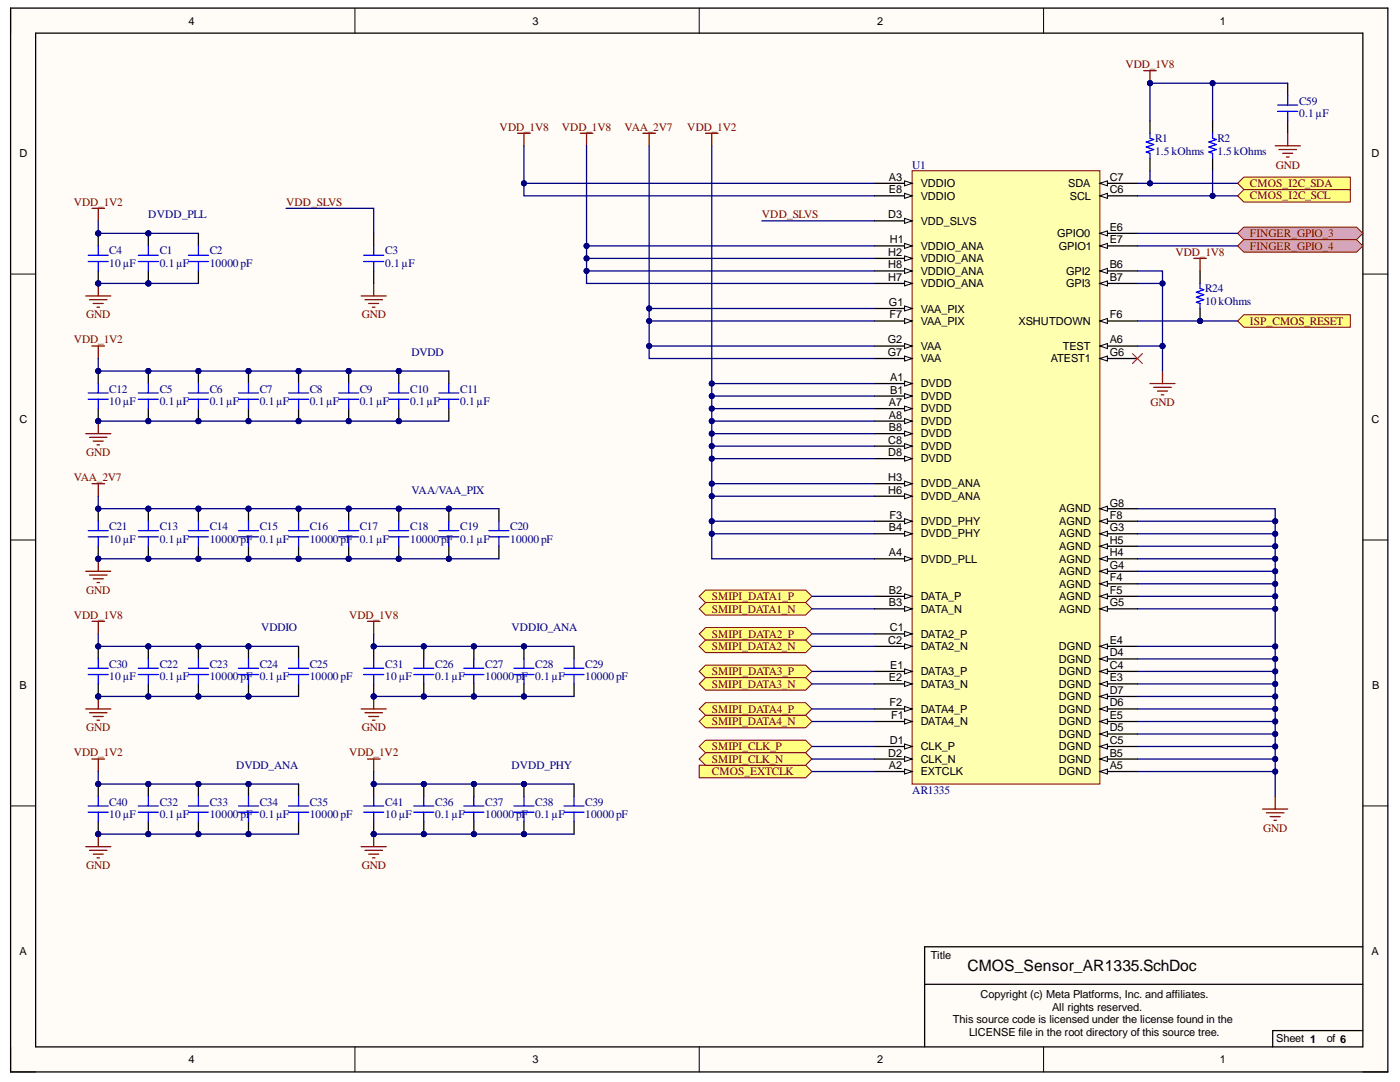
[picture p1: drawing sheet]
<svg xmlns="http://www.w3.org/2000/svg" width="279mm" height="216mm" viewBox="0 0 279 216" stroke-linecap="round" stroke-linejoin="round" font-family="sans-serif">
<defs><g id="words">
<text font-size="3.1" x="193.1" y="193.8">CMOS_Sensor_AR1335.SchDoc</text>
<g font-size="2.3" fill="#800000">
<text x="224.6" y="13.6">VDD_1V8</text>
<text x="99.7" y="26.1">VDD_1V8</text>
<text x="112.1" y="26.1">VDD_1V8</text>
<text x="124.6" y="26.1">VAA_2V7</text>
<text x="137.2" y="26.1">VDD_1V2</text>
<text x="254.6" y="33.6">GND</text>
<text x="14.7" y="41.1">VDD_1V2</text>
<text x="57.1" y="41.1">VDD_SLVS</text>
<text x="249.5" y="39.8">CMOS_I2C_SCL</text>
<text x="249.5" y="37.3">CMOS_I2C_SDA</text>
<text x="152" y="43.6">VDD_SLVS</text>
<text x="249.5" y="47.3">FINGER_GPIO_3</text>
<text x="234.6" y="51">VDD_1V8</text>
<text x="249.5" y="49.9">FINGER_GPIO_4</text>
<text x="17.2" y="63.5">GND</text>
<text x="72.2" y="63.5">GND</text>
<text x="249.5" y="64.8">ISP_CMOS_RESET</text>
<text x="14.7" y="68.5">VDD_1V2</text>
<text x="229.6" y="81">GND</text>
<text x="14.7" y="96">VAA_2V7</text>
<text x="17.2" y="91">GND</text>
<text x="17.2" y="118.5">GND</text>
<text x="142.1" y="119.7">SMIPI_DATA1_P</text>
<text x="14.7" y="123.5">VDD_1V8</text>
<text x="69.7" y="123.5">VDD_1V8</text>
<text x="142.1" y="122.3">SMIPI_DATA1_N</text>
<text x="142.1" y="127.3">SMIPI_DATA2_P</text>
<text x="142.1" y="129.7">SMIPI_DATA2_N</text>
<text x="142.1" y="134.7">SMIPI_DATA3_P</text>
<text x="142.1" y="137.2">SMIPI_DATA3_N</text>
<text x="142.1" y="142.2">SMIPI_DATA4_P</text>
<text x="17.2" y="145.9">GND</text>
<text x="72.2" y="145.9">GND</text>
<text x="142.1" y="149.7">SMIPI_CLK_P</text>
<text x="142.1" y="144.8">SMIPI_DATA4_N</text>
<text x="14.7" y="150.9">VDD_1V2</text>
<text x="69.7" y="150.9">VDD_1V2</text>
<text x="142.1" y="154.7">CMOS_EXTCLK</text>
<text x="142.1" y="152.2">SMIPI_CLK_N</text>
<text x="252.1" y="166">GND</text>
<text x="17.2" y="173.4">GND</text>
<text x="72.2" y="173.4">GND</text>
</g>
<g font-size="2.3" fill="#000080">
<text x="259.3" y="23.3">0.1µF</text>
<text x="259.3" y="20.9">C59</text>
<text x="230.5" y="28.4">R1</text>
<text x="242.9" y="28.4">R2</text>
<text x="182.1" y="33.6">U1</text>
<text x="230.5" y="30.8">1.5kOhms</text>
<text x="242.9" y="30.8">1.5kOhms</text>
<text x="29.6" y="43.6">DVDD_PLL</text>
<text x="21.8" y="53.3">10µF</text>
<text x="21.8" y="50.8">C4</text>
<text x="31.9" y="53.3">0.1µF</text>
<text x="31.9" y="50.8">C1</text>
<text x="41.9" y="53.3">10000pF</text>
<text x="41.9" y="50.8">C2</text>
<text x="76.9" y="53.3">0.1µF</text>
<text x="76.9" y="50.8">C3</text>
<text x="240.5" y="58.3">R24</text>
<text x="240.5" y="60.8">10kOhms</text>
<text x="82.1" y="71.1">DVDD</text>
<text x="21.8" y="80.8">10µF</text>
<text x="21.8" y="78.3">C12</text>
<text x="31.9" y="80.8">0.1µF</text>
<text x="31.9" y="78.3">C5</text>
<text x="41.9" y="80.8">0.1µF</text>
<text x="41.9" y="78.3">C6</text>
<text x="51.8" y="80.8">0.1µF</text>
<text x="51.8" y="78.3">C7</text>
<text x="61.8" y="80.8">0.1µF</text>
<text x="61.8" y="78.3">C8</text>
<text x="71.8" y="80.8">0.1µF</text>
<text x="71.8" y="78.3">C9</text>
<text x="81.9" y="80.8">0.1µF</text>
<text x="81.9" y="78.3">C10</text>
<text x="91.8" y="80.8">0.1µF</text>
<text x="91.8" y="78.3">C11</text>
<text x="82.1" y="98.5">VAA/VAA_PIX</text>
<text x="21.8" y="105.8">C21</text>
<text x="31.9" y="105.8">C13</text>
<text x="41.9" y="105.8">C14</text>
<text x="51.8" y="105.8">C15</text>
<text x="61.8" y="105.8">C16</text>
<text x="71.8" y="105.8">C17</text>
<text x="81.9" y="105.8">C18</text>
<text x="91.8" y="105.8">C19</text>
<text x="101.8" y="105.8">C20</text>
<text x="21.8" y="108.2">10µF</text>
<text x="31.9" y="108.2">0.1µF</text>
<text x="41.9" y="108.2">10000pF 0.1µF</text>
<text x="61.8" y="108.2">10000pF 0.1µF</text>
<text x="81.9" y="108.2">10000pF 0.1µF</text>
<text x="101.8" y="108.2">10000pF</text>
<text x="52.1" y="126">VDDIO</text>
<text x="102.1" y="126">VDDIO_ANA</text>
<text x="21.8" y="135.7">10µF</text>
<text x="21.8" y="133.3">C30</text>
<text x="31.9" y="135.7">0.1µF</text>
<text x="31.9" y="133.3">C22</text>
<text x="41.9" y="135.7">10000pF 0.1µF</text>
<text x="41.9" y="133.3">C23</text>
<text x="51.8" y="133.3">C24</text>
<text x="61.8" y="135.7">10000pF</text>
<text x="61.8" y="133.3">C25</text>
<text x="76.9" y="135.7">10µF</text>
<text x="76.9" y="133.3">C31</text>
<text x="86.8" y="135.7">0.1µF</text>
<text x="86.8" y="133.3">C26</text>
<text x="96.8" y="135.7">10000pF 0.1µF</text>
<text x="96.8" y="133.3">C27</text>
<text x="106.8" y="133.3">C28</text>
<text x="116.8" y="135.7">10000pF</text>
<text x="116.8" y="133.3">C29</text>
<text x="47.1" y="153.5">DVDD_ANA</text>
<text x="102.1" y="153.5">DVDD_PHY</text>
<text x="21.8" y="160.7">C40</text>
<text x="31.9" y="160.7">C32</text>
<text x="41.9" y="160.7">C33</text>
<text x="51.8" y="160.7">C34</text>
<text x="61.8" y="160.7">C35</text>
<text x="76.9" y="160.7">C41</text>
<text x="86.8" y="160.7">C36</text>
<text x="96.8" y="160.7">C37</text>
<text x="106.8" y="160.7">C38</text>
<text x="116.8" y="160.7">C39</text>
<text x="182.1" y="158.5">AR1335</text>
<text x="21.8" y="163.2">10µF</text>
<text x="31.9" y="163.2">0.1µF</text>
<text x="41.9" y="163.2">10000pF 0.1µF</text>
<text x="61.8" y="163.2">10000pF</text>
<text x="76.9" y="163.2">10µF</text>
<text x="86.8" y="163.2">0.1µF</text>
<text x="96.8" y="163.2">10000pF 0.1µF</text>
<text x="116.8" y="163.2">10000pF</text>
</g>
<g font-size="2.2">
<text x="37.6" y="4.9">4</text>
<text x="106.3" y="4.9">3</text>
<text x="175" y="4.9">2</text>
<text x="243.5" y="4.9">1</text>
<text x="3.9" y="31.4">D</text>
<text x="273.7" y="31.4">D</text>
<text x="177.4" y="36.1">A3</text>
<text x="177.4" y="38.6">E8</text>
<text x="183.8" y="37.3">VDDIO</text>
<text x="183.8" y="39.9">VDDIO</text>
<text x="213.2" y="37.3">SDA</text>
<text x="213.5" y="39.9">SCL</text>
<text x="221.5" y="38.6">C6</text>
<text x="221.5" y="36.1">C7</text>
<text x="177.2" y="43.6">D3</text>
<text x="183.8" y="44.9">VDD_SLVS</text>
<text x="211" y="47.3">GPIO0</text>
<text x="221.5" y="46.1">E6</text>
<text x="177.2" y="51.1">H2</text>
<text x="177.2" y="53.6">H8</text>
<text x="177.6" y="48.6">H1</text>
<text x="183.8" y="49.9">VDDIO_ANA</text>
<text x="183.8" y="52.3">VDDIO_ANA</text>
<text x="211.3" y="49.9">GPIO1</text>
<text x="221.5" y="53.6">B6</text>
<text x="221.5" y="48.6">E7</text>
<text x="177.2" y="56.1">H7</text>
<text x="183.8" y="57.3">VDDIO_ANA</text>
<text x="183.8" y="54.8">VDDIO_ANA</text>
<text x="212.8" y="54.8">GPI2</text>
<text x="212.8" y="57.3">GPI3</text>
<text x="221.5" y="56.1">B7</text>
<text x="177.4" y="61.1">G1</text>
<text x="177.5" y="63.5">F7</text>
<text x="183.8" y="62.4">VAA_PIX</text>
<text x="183.8" y="64.8">VAA_PIX</text>
<text x="203.3" y="64.8">XSHUTDOWN</text>
<text x="221.5" y="63.5">F6</text>
<text x="177.2" y="68.5">G2</text>
<text x="177.2" y="71.1">G7</text>
<text x="183.8" y="69.8">VAA</text>
<text x="212.1" y="69.8">TEST</text>
<text x="221.5" y="68.5">A6</text>
<text x="221.5" y="71.1">G6</text>
<text x="177.7" y="76.1">A1</text>
<text x="183.8" y="77.3">DVDD</text>
<text x="183.8" y="72.3">VAA</text>
<text x="209.7" y="72.3">ATEST1</text>
<text x="177.4" y="81">A7</text>
<text x="177.4" y="83.6">A8</text>
<text x="177.7" y="78.6">B1</text>
<text x="183.8" y="79.8">DVDD</text>
<text x="183.8" y="82.3">DVDD</text>
<text x="3.9" y="84.5">C</text>
<text x="177.2" y="88.6">C8</text>
<text x="177.4" y="86">B8</text>
<text x="183.8" y="84.8">DVDD</text>
<text x="183.8" y="87.3">DVDD</text>
<text x="183.8" y="89.8">DVDD</text>
<text x="273.7" y="84.5">C</text>
<text x="177.2" y="96">H3</text>
<text x="177.2" y="91">D8</text>
<text x="183.8" y="92.3">DVDD</text>
<text x="177.2" y="98.5">H6</text>
<text x="183.8" y="97.3">DVDD_ANA</text>
<text x="183.8" y="99.8">DVDD_ANA</text>
<text x="221.5" y="101.1">G8</text>
<text x="177.4" y="106.1">B4</text>
<text x="177.5" y="103.5">F3</text>
<text x="183.8" y="104.8">DVDD_PHY</text>
<text x="183.8" y="107.2">DVDD_PHY</text>
<text x="211.4" y="107.2">AGND</text>
<text x="211.4" y="104.8">AGND</text>
<text x="211.4" y="102.2">AGND</text>
<text x="221.5" y="106.1">G3</text>
<text x="221.5" y="103.5">F8</text>
<text x="177.4" y="111">A4</text>
<text x="183.8" y="112.3">DVDD_PLL</text>
<text x="211.4" y="112.3">AGND</text>
<text x="211.4" y="109.8">AGND</text>
<text x="221.5" y="113.5">G4</text>
<text x="221.5" y="111">H4</text>
<text x="221.5" y="108.5">H5</text>
<text x="177.4" y="118.5">B2</text>
<text x="183.8" y="119.7">DATA_P</text>
<text x="211.4" y="117.3">AGND</text>
<text x="211.4" y="114.8">AGND</text>
<text x="211.4" y="119.7">AGND</text>
<text x="221.5" y="116">F4</text>
<text x="221.5" y="118.5">F5</text>
<text x="177.4" y="121">B3</text>
<text x="177.6" y="126">C1</text>
<text x="183.8" y="122.3">DATA_N</text>
<text x="211.4" y="122.3">AGND</text>
<text x="221.5" y="121">G5</text>
<text x="177.2" y="128.5">C2</text>
<text x="183.8" y="127.3">DATA2_P</text>
<text x="183.8" y="129.7">DATA2_N</text>
<text x="211.3" y="129.7">DGND</text>
<text x="221.5" y="131">D4</text>
<text x="221.5" y="128.5">E4</text>
<text x="3.9" y="137.6">B</text>
<text x="177.4" y="136">E2</text>
<text x="177.7" y="133.5">E1</text>
<text x="183.8" y="134.7">DATA3_P</text>
<text x="183.8" y="137.2">DATA3_N</text>
<text x="211.3" y="137.2">DGND</text>
<text x="211.3" y="134.7">DGND</text>
<text x="211.3" y="132.3">DGND</text>
<text x="221.5" y="136">E3</text>
<text x="221.5" y="133.5">C4</text>
<text x="273.8" y="137.6">B</text>
<text x="177.5" y="141">F2</text>
<text x="177.8" y="143.5">F1</text>
<text x="183.8" y="142.2">DATA4_P</text>
<text x="211.3" y="142.2">DGND</text>
<text x="211.3" y="139.8">DGND</text>
<text x="221.5" y="143.5">E5</text>
<text x="221.5" y="141">D6</text>
<text x="221.5" y="138.5">D7</text>
<text x="177.6" y="148.5">D1</text>
<text x="183.8" y="149.7">CLK_P</text>
<text x="183.8" y="144.8">DATA4_N</text>
<text x="211.3" y="149.7">DGND</text>
<text x="211.3" y="147.2">DGND</text>
<text x="211.3" y="144.8">DGND</text>
<text x="221.5" y="148.5">C5</text>
<text x="221.5" y="145.9">D5</text>
<text x="177.2" y="151">D2</text>
<text x="177.4" y="153.5">A2</text>
<text x="183.8" y="154.7">EXTCLK</text>
<text x="183.8" y="152.2">CLK_N</text>
<text x="211.3" y="154.7">DGND</text>
<text x="211.3" y="152.2">DGND</text>
<text x="221.5" y="153.5">A5</text>
<text x="221.5" y="151">B5</text>
<text x="3.9" y="190.7">A</text>
<text x="185.8" y="191.4">Title</text>
<text x="273.7" y="190.7">A</text>
<text x="195.7" y="199.2">Copyright (c) Meta Platforms, Inc. and affiliates.</text>
<text x="210" y="201.6">All rights reserved.</text>
<text x="190.2" y="204.2">This source code is licensed under the license found in the</text>
<text x="193.4" y="206.6">LICENSE file in the root directory of this source tree.</text>
<text x="254.7" y="207.9">Sheet 1</text>
<text x="264.8" y="207.9">of 6</text>
<text x="37.6" y="212.1">4</text>
<text x="106.3" y="212.1">3</text>
<text x="175" y="212.1">2</text>
<text x="243.5" y="212.1">1</text>
</g>
</g></defs>
<g fill="#fffcf8">
<path d="M2.1 1.6h274.9v212.3h-274.9z" fill-rule="evenodd"/>
<path d="M7.1 6.6h264.9v202.3h-264.9z" fill-rule="evenodd"/>
</g>
<g fill="none" stroke="#000" stroke-width=".2">
<path d="M2.1 1.6v5M70.8 1.6v5M139.5 1.6v5M208.3 1.6v5M2.1 54.7h5M272 54.7h5M2.1 107.7h5M272 107.8h5M2.1 160.8h5M272 160.8h5M2.1 208.9v5h5M70.8 208.9v5"/>
<path d="M139.5 208.9v5M208.3 208.9v5M272 213.9h5"/>
</g>
<path d="M2.1 1.6h274.9v212.3h-274.9zM7.1 6.6h264.9v202.3h-264.9zM184.5 196.4h87.5M272 188.9h-87.5v20M272 205.6h-18v3.3" fill="none" stroke="#000" stroke-width=".25"/>
<path d="M182 34.1h37.5v122.4h-37.5z" fill-rule="evenodd" fill="#ffffb0"/>
<path d="M182 34.1h37.5v122.4h-37.5z" fill="none" stroke="#800000" stroke-width=".2"/>
<path d="M174.5 76.5h7.5" fill="none" stroke="#000" stroke-width=".25"/>
<path d="M180.5 76l1.5 .5-1.5 .5z" fill="#f8fcff"/>
<path d="M180.5 76l1.5 .5-1.5 .5z" fill="none" stroke="#000" stroke-width=".2"/>
<path d="M174.5 79h7.5" fill="none" stroke="#000" stroke-width=".25"/>
<path d="M180.5 78.5l1.5 .5-1.5 .5z" fill="#f8fcff"/>
<path d="M180.5 78.5l1.5 .5-1.5 .5z" fill="none" stroke="#000" stroke-width=".2"/>
<path d="M174.5 126.5h7.5" fill="none" stroke="#000" stroke-width=".25"/>
<path d="M180.5 126l1.5 .5-1.5 .5z" fill="#f8fcff"/>
<path d="M180.5 126l1.5 .5-1.5 .5z" fill="none" stroke="#000" stroke-width=".2"/>
<path d="M174.5 149h7.5" fill="none" stroke="#000" stroke-width=".25"/>
<path d="M180.5 148.5l1.5 .5-1.5 .5z" fill="#f8fcff"/>
<path d="M180.5 148.5l1.5 .5-1.5 .5z" fill="none" stroke="#000" stroke-width=".2"/>
<path d="M174.5 134h7.5" fill="none" stroke="#000" stroke-width=".25"/>
<path d="M180.5 133.5l1.5 .5-1.5 .5z" fill="#f8fcff"/>
<path d="M180.5 133.5l1.5 .5-1.5 .5z" fill="none" stroke="#000" stroke-width=".2"/>
<path d="M174.5 144h7.5" fill="none" stroke="#000" stroke-width=".25"/>
<path d="M180.5 143.5l1.5 .5-1.5 .5z" fill="#f8fcff"/>
<path d="M180.5 143.5l1.5 .5-1.5 .5z" fill="none" stroke="#000" stroke-width=".2"/>
<path d="M174.5 61.6h7.5" fill="none" stroke="#000" stroke-width=".25"/>
<path d="M180.5 61l1.5 .6-1.5 .5z" fill="#f8fcff"/>
<path d="M180.5 61l1.5 .6-1.5 .5z" fill="none" stroke="#000" stroke-width=".2"/>
<path d="M174.5 49.1h7.5" fill="none" stroke="#000" stroke-width=".25"/>
<path d="M180.5 48.6l1.5 .5-1.5 .5z" fill="#f8fcff"/>
<path d="M180.5 48.6l1.5 .5-1.5 .5z" fill="none" stroke="#000" stroke-width=".2"/>
<path d="M174.5 154h7.5" fill="none" stroke="#000" stroke-width=".25"/>
<path d="M180.5 153.5l1.5 .5-1.5 .4z" fill="#f8fcff"/>
<path d="M180.5 153.5l1.5 .5-1.5 .4z" fill="none" stroke="#000" stroke-width=".2"/>
<path d="M174.5 119h7.5" fill="none" stroke="#000" stroke-width=".25"/>
<path d="M180.5 118.5l1.5 .5-1.5 .5z" fill="#f8fcff"/>
<path d="M180.5 118.5l1.5 .5-1.5 .5z" fill="none" stroke="#000" stroke-width=".2"/>
<path d="M174.5 129h7.5" fill="none" stroke="#000" stroke-width=".25"/>
<path d="M180.5 128.5l1.5 .5-1.5 .5z" fill="#f8fcff"/>
<path d="M180.5 128.5l1.5 .5-1.5 .5z" fill="none" stroke="#000" stroke-width=".2"/>
<path d="M174.5 151.5h7.5" fill="none" stroke="#000" stroke-width=".25"/>
<path d="M180.5 151l1.5 .5-1.5 .5z" fill="#f8fcff"/>
<path d="M180.5 151l1.5 .5-1.5 .5z" fill="none" stroke="#000" stroke-width=".2"/>
<path d="M174.5 136.5h7.5" fill="none" stroke="#000" stroke-width=".25"/>
<path d="M180.5 136l1.5 .5-1.5 .5z" fill="#f8fcff"/>
<path d="M180.5 136l1.5 .5-1.5 .5z" fill="none" stroke="#000" stroke-width=".2"/>
<path d="M174.5 141.5h7.5" fill="none" stroke="#000" stroke-width=".25"/>
<path d="M180.5 141l1.5 .5-1.5 .5z" fill="#f8fcff"/>
<path d="M180.5 141l1.5 .5-1.5 .5z" fill="none" stroke="#000" stroke-width=".2"/>
<path d="M174.5 69h7.5" fill="none" stroke="#000" stroke-width=".25"/>
<path d="M180.5 68.5l1.5 .5-1.5 .5z" fill="#f8fcff"/>
<path d="M180.5 68.5l1.5 .5-1.5 .5z" fill="none" stroke="#000" stroke-width=".2"/>
<path d="M174.5 51.6h7.5" fill="none" stroke="#000" stroke-width=".25"/>
<path d="M180.5 51.1l1.5 .5-1.5 .5z" fill="#f8fcff"/>
<path d="M180.5 51.1l1.5 .5-1.5 .5z" fill="none" stroke="#000" stroke-width=".2"/>
<path d="M174.5 36.6h7.5" fill="none" stroke="#000" stroke-width=".25"/>
<path d="M180.5 36.1l1.5 .5-1.5 .5z" fill="#f8fcff"/>
<path d="M180.5 36.1l1.5 .5-1.5 .5z" fill="none" stroke="#000" stroke-width=".2"/>
<path d="M174.5 121.5h7.5" fill="none" stroke="#000" stroke-width=".25"/>
<path d="M180.5 121l1.5 .5-1.5 .5z" fill="#f8fcff"/>
<path d="M180.5 121l1.5 .5-1.5 .5z" fill="none" stroke="#000" stroke-width=".2"/>
<path d="M174.5 44.1h7.5" fill="none" stroke="#000" stroke-width=".25"/>
<path d="M180.5 43.6l1.5 .5-1.5 .5z" fill="#f8fcff"/>
<path d="M180.5 43.6l1.5 .5-1.5 .5z" fill="none" stroke="#000" stroke-width=".2"/>
<path d="M219.5 136.5h7.5" fill="none" stroke="#000" stroke-width=".25"/>
<path d="M219.5 136.5l1.5-.5v1z" fill="#f8fcff"/>
<path d="M219.5 136.5l1.5-.5v1z" fill="none" stroke="#000" stroke-width=".2"/>
<path d="M174.5 104h7.5" fill="none" stroke="#000" stroke-width=".25"/>
<path d="M180.5 103.5l1.5 .5-1.5 .5z" fill="#f8fcff"/>
<path d="M180.5 103.5l1.5 .5-1.5 .5z" fill="none" stroke="#000" stroke-width=".2"/>
<path d="M219.5 106.5h7.5" fill="none" stroke="#000" stroke-width=".25"/>
<path d="M219.5 106.5l1.5-.5v1z" fill="#f8fcff"/>
<path d="M219.5 106.5l1.5-.5v1z" fill="none" stroke="#000" stroke-width=".2"/>
<path d="M174.5 96.5h7.5" fill="none" stroke="#000" stroke-width=".25"/>
<path d="M180.5 96l1.5 .5-1.5 .5z" fill="#f8fcff"/>
<path d="M180.5 96l1.5 .5-1.5 .5z" fill="none" stroke="#000" stroke-width=".2"/>
<path d="M174.5 111.5h7.5" fill="none" stroke="#000" stroke-width=".25"/>
<path d="M180.5 111l1.5 .5-1.5 .5z" fill="#f8fcff"/>
<path d="M180.5 111l1.5 .5-1.5 .5z" fill="none" stroke="#000" stroke-width=".2"/>
<path d="M174.5 106.5h7.5" fill="none" stroke="#000" stroke-width=".25"/>
<path d="M180.5 106l1.5 .5-1.5 .5z" fill="#f8fcff"/>
<path d="M180.5 106l1.5 .5-1.5 .5z" fill="none" stroke="#000" stroke-width=".2"/>
<path d="M219.5 134h7.5" fill="none" stroke="#000" stroke-width=".25"/>
<path d="M219.5 134l1.5-.5v1z" fill="#f8fcff"/>
<path d="M219.5 134l1.5-.5v1z" fill="none" stroke="#000" stroke-width=".2"/>
<path d="M219.5 131.5h7.5" fill="none" stroke="#000" stroke-width=".25"/>
<path d="M219.5 131.5l1.5-.5v1z" fill="#f8fcff"/>
<path d="M219.5 131.5l1.5-.5v1z" fill="none" stroke="#000" stroke-width=".2"/>
<path d="M219.5 129h7.5" fill="none" stroke="#000" stroke-width=".25"/>
<path d="M219.5 129l1.5-.5v1z" fill="#f8fcff"/>
<path d="M219.5 129l1.5-.5v1z" fill="none" stroke="#000" stroke-width=".2"/>
<path d="M219.5 116.5h7.5" fill="none" stroke="#000" stroke-width=".25"/>
<path d="M219.5 116.5l1.5-.5v1z" fill="#f8fcff"/>
<path d="M219.5 116.5l1.5-.5v1z" fill="none" stroke="#000" stroke-width=".2"/>
<path d="M219.5 114h7.5" fill="none" stroke="#000" stroke-width=".25"/>
<path d="M219.5 114l1.5-.5v1z" fill="#f8fcff"/>
<path d="M219.5 114l1.5-.5v1z" fill="none" stroke="#000" stroke-width=".2"/>
<path d="M219.5 111.5h7.5" fill="none" stroke="#000" stroke-width=".25"/>
<path d="M219.5 111.5l1.5-.5v1z" fill="#f8fcff"/>
<path d="M219.5 111.5l1.5-.5v1z" fill="none" stroke="#000" stroke-width=".2"/>
<path d="M219.5 154h7.5" fill="none" stroke="#000" stroke-width=".25"/>
<path d="M219.5 154l1.5-.5v.9z" fill="#f8fcff"/>
<path d="M219.5 154l1.5-.5v.9z" fill="none" stroke="#000" stroke-width=".2"/>
<path d="M219.5 151.5h7.5" fill="none" stroke="#000" stroke-width=".25"/>
<path d="M219.5 151.5l1.5-.5v1z" fill="#f8fcff"/>
<path d="M219.5 151.5l1.5-.5v1z" fill="none" stroke="#000" stroke-width=".2"/>
<path d="M219.5 149h7.5" fill="none" stroke="#000" stroke-width=".25"/>
<path d="M219.5 149l1.5-.5v1z" fill="#f8fcff"/>
<path d="M219.5 149l1.5-.5v1z" fill="none" stroke="#000" stroke-width=".2"/>
<path d="M219.5 146.5h7.5" fill="none" stroke="#000" stroke-width=".25"/>
<path d="M219.5 146.5l1.5-.5v1z" fill="#f8fcff"/>
<path d="M219.5 146.5l1.5-.5v1z" fill="none" stroke="#000" stroke-width=".2"/>
<path d="M219.5 144h7.5" fill="none" stroke="#000" stroke-width=".25"/>
<path d="M219.5 144l1.5-.5v1z" fill="#f8fcff"/>
<path d="M219.5 144l1.5-.5v1z" fill="none" stroke="#000" stroke-width=".2"/>
<path d="M219.5 119h7.5" fill="none" stroke="#000" stroke-width=".25"/>
<path d="M219.5 119l1.5-.5v1z" fill="#f8fcff"/>
<path d="M219.5 119l1.5-.5v1z" fill="none" stroke="#000" stroke-width=".2"/>
<path d="M219.5 121.5h7.5" fill="none" stroke="#000" stroke-width=".25"/>
<path d="M219.5 121.5l1.5-.5v1z" fill="#f8fcff"/>
<path d="M219.5 121.5l1.5-.5v1z" fill="none" stroke="#000" stroke-width=".2"/>
<path d="M219.5 109h7.5" fill="none" stroke="#000" stroke-width=".25"/>
<path d="M219.5 109l1.5-.5v1z" fill="#f8fcff"/>
<path d="M219.5 109l1.5-.5v1z" fill="none" stroke="#000" stroke-width=".2"/>
<path d="M219.5 69h7.5" fill="none" stroke="#000" stroke-width=".25"/>
<path d="M219.5 69l1.5-.5v1z" fill="#f8fcff"/>
<path d="M219.5 69l1.5-.5v1z" fill="none" stroke="#000" stroke-width=".2"/>
<path d="M219.5 54.1h7.5" fill="none" stroke="#000" stroke-width=".25"/>
<path d="M219.5 54.1l1.5-.5v1z" fill="#f8fcff"/>
<path d="M219.5 54.1l1.5-.5v1z" fill="none" stroke="#000" stroke-width=".2"/>
<path d="M219.5 39.1h7.5" fill="none" stroke="#000" stroke-width=".25"/>
<path d="M219.5 39.1l1.5-.5v1z" fill="#f8fcff"/>
<path d="M219.5 39.1l1.5-.5v1z" fill="none" stroke="#000" stroke-width=".2"/>
<path d="M219.5 141.5h7.5" fill="none" stroke="#000" stroke-width=".25"/>
<path d="M219.5 141.5l1.5-.5v1z" fill="#f8fcff"/>
<path d="M219.5 141.5l1.5-.5v1z" fill="none" stroke="#000" stroke-width=".2"/>
<path d="M219.5 46.6h7.5" fill="none" stroke="#000" stroke-width=".25"/>
<path d="M219.5 46.6l1.5-.5v1z" fill="#f8fcff"/>
<path d="M219.5 46.6l1.5-.5v1z" fill="none" stroke="#000" stroke-width=".2"/>
<path d="M219.5 64h7.5" fill="none" stroke="#000" stroke-width=".25"/>
<path d="M219.5 64l1.5-.4v.9z" fill="#f8fcff"/>
<path d="M219.5 64l1.5-.4v.9z" fill="none" stroke="#000" stroke-width=".2"/>
<path d="M219.5 71.5h7.5" fill="none" stroke="#000" stroke-width=".25"/>
<path d="M219.5 71.5l1.5-.5v1z" fill="#f8fcff"/>
<path d="M219.5 71.5l1.5-.5v1z" fill="none" stroke="#000" stroke-width=".2"/>
<path d="M174.5 99h7.5" fill="none" stroke="#000" stroke-width=".25"/>
<path d="M180.5 98.5l1.5 .5-1.5 .5z" fill="#f8fcff"/>
<path d="M180.5 98.5l1.5 .5-1.5 .5z" fill="none" stroke="#000" stroke-width=".2"/>
<path d="M174.5 81.5h7.5" fill="none" stroke="#000" stroke-width=".25"/>
<path d="M180.5 81l1.5 .5-1.5 .5z" fill="#f8fcff"/>
<path d="M180.5 81l1.5 .5-1.5 .5z" fill="none" stroke="#000" stroke-width=".2"/>
<path d="M219.5 56.6h7.5" fill="none" stroke="#000" stroke-width=".25"/>
<path d="M219.5 56.6l1.5-.5v1z" fill="#f8fcff"/>
<path d="M219.5 56.6l1.5-.5v1z" fill="none" stroke="#000" stroke-width=".2"/>
<path d="M219.5 36.6h7.5" fill="none" stroke="#000" stroke-width=".25"/>
<path d="M219.5 36.6l1.5-.5v1z" fill="#f8fcff"/>
<path d="M219.5 36.6l1.5-.5v1z" fill="none" stroke="#000" stroke-width=".2"/>
<path d="M219.5 139h7.5" fill="none" stroke="#000" stroke-width=".25"/>
<path d="M219.5 139l1.5-.5v1z" fill="#f8fcff"/>
<path d="M219.5 139l1.5-.5v1z" fill="none" stroke="#000" stroke-width=".2"/>
<path d="M219.5 49.1h7.5" fill="none" stroke="#000" stroke-width=".25"/>
<path d="M219.5 49.1l1.5-.5v1z" fill="#f8fcff"/>
<path d="M219.5 49.1l1.5-.5v1z" fill="none" stroke="#000" stroke-width=".2"/>
<path d="M174.5 64h7.5" fill="none" stroke="#000" stroke-width=".25"/>
<path d="M180.5 63.6l1.5 .4-1.5 .5z" fill="#f8fcff"/>
<path d="M180.5 63.6l1.5 .4-1.5 .5z" fill="none" stroke="#000" stroke-width=".2"/>
<path d="M174.5 71.5h7.5" fill="none" stroke="#000" stroke-width=".25"/>
<path d="M180.5 71l1.5 .5-1.5 .5z" fill="#f8fcff"/>
<path d="M180.5 71l1.5 .5-1.5 .5z" fill="none" stroke="#000" stroke-width=".2"/>
<path d="M174.5 56.6h7.5" fill="none" stroke="#000" stroke-width=".25"/>
<path d="M180.5 56.1l1.5 .5-1.5 .5z" fill="#f8fcff"/>
<path d="M180.5 56.1l1.5 .5-1.5 .5z" fill="none" stroke="#000" stroke-width=".2"/>
<path d="M174.5 84h7.5" fill="none" stroke="#000" stroke-width=".25"/>
<path d="M180.5 83.5l1.5 .5-1.5 .5z" fill="#f8fcff"/>
<path d="M180.5 83.5l1.5 .5-1.5 .5z" fill="none" stroke="#000" stroke-width=".2"/>
<path d="M174.5 86.5h7.5" fill="none" stroke="#000" stroke-width=".25"/>
<path d="M180.5 86l1.5 .5-1.5 .5z" fill="#f8fcff"/>
<path d="M180.5 86l1.5 .5-1.5 .5z" fill="none" stroke="#000" stroke-width=".2"/>
<path d="M174.5 89h7.5" fill="none" stroke="#000" stroke-width=".25"/>
<path d="M180.5 88.5l1.5 .5-1.5 .5z" fill="#f8fcff"/>
<path d="M180.5 88.5l1.5 .5-1.5 .5z" fill="none" stroke="#000" stroke-width=".2"/>
<path d="M174.5 91.5h7.5" fill="none" stroke="#000" stroke-width=".25"/>
<path d="M180.5 91l1.5 .5-1.5 .5z" fill="#f8fcff"/>
<path d="M180.5 91l1.5 .5-1.5 .5z" fill="none" stroke="#000" stroke-width=".2"/>
<path d="M174.5 39.1h7.5" fill="none" stroke="#000" stroke-width=".25"/>
<path d="M180.5 38.6l1.5 .5-1.5 .5z" fill="#f8fcff"/>
<path d="M180.5 38.6l1.5 .5-1.5 .5z" fill="none" stroke="#000" stroke-width=".2"/>
<path d="M219.5 104h7.5" fill="none" stroke="#000" stroke-width=".25"/>
<path d="M219.5 104l1.5-.5v1z" fill="#f8fcff"/>
<path d="M219.5 104l1.5-.5v1z" fill="none" stroke="#000" stroke-width=".2"/>
<path d="M219.5 101.5h7.5" fill="none" stroke="#000" stroke-width=".25"/>
<path d="M219.5 101.5l1.5-.5v1z" fill="#f8fcff"/>
<path d="M219.5 101.5l1.5-.5v1z" fill="none" stroke="#000" stroke-width=".2"/>
<path d="M174.5 54.1h7.5" fill="none" stroke="#000" stroke-width=".25"/>
<path d="M180.5 53.6l1.5 .5-1.5 .5z" fill="#f8fcff"/>
<path d="M180.5 53.6l1.5 .5-1.5 .5z" fill="none" stroke="#000" stroke-width=".2"/>
<path d="M103.3 26.6h2.5M104.6 26.6v2.5M128.3 26.6h2.5M129.6 26.6v2.5M140.8 26.6h2.5M142 26.6v2.5" fill="none" stroke="#800000" stroke-width=".25"/>
<path d="M226 70.5l2 2M228 70.5l-2 2" fill="none" stroke="#f00" stroke-width=".2"/>
<circle cx="29.6" cy="84" r=".5" fill="#000080"/>
<circle cx="29.6" cy="84" r=".5" fill="none" stroke="#000080" stroke-width=".2"/>
<circle cx="29.6" cy="74" r=".5" fill="#000080"/>
<circle cx="29.6" cy="74" r=".5" fill="none" stroke="#000080" stroke-width=".2"/>
<path d="M29.6 81.5v2.5" fill="none" stroke="#000" stroke-width=".25"/>
<circle cx="29.6" cy="84" r=".5" fill="#000080"/>
<circle cx="29.6" cy="84" r=".5" fill="none" stroke="#000080" stroke-width=".2"/>
<path d="M29.6 74v2.5" fill="none" stroke="#000" stroke-width=".25"/>
<circle cx="29.6" cy="74" r=".5" fill="#000080"/>
<circle cx="29.6" cy="74" r=".5" fill="none" stroke="#000080" stroke-width=".2"/>
<path d="M27.6 78.4h4M27.6 79.7h4M29.6 76.5v1.9M29.6 79.7v1.8" fill="none" stroke="#00f" stroke-width=".25"/>
<path d="M115.8 26.6h2.5M117.1 26.6v2.5M17.1 86.5h5M17.9 87.3h3.5M18.6 88h2M19.4 88.8h.5M19.6 84v2.5M254.5 158.9v2.5M252 161.4h5M252.7 162.2h3.5M253.5 162.9h2M254.2 163.7h.5" fill="none" stroke="#800000" stroke-width=".25"/>
<circle cx="19.6" cy="84" r=".5" fill="#000080"/>
<circle cx="19.6" cy="84" r=".5" fill="none" stroke="#000080" stroke-width=".2"/>
<path d="M18.4 69h2.5M19.6 69v2.5M17.1 114h5M17.9 114.7h3.5M18.6 115.5h2M19.4 116.2h.5M19.6 111.5v2.5" fill="none" stroke="#800000" stroke-width=".25"/>
<circle cx="19.6" cy="111.5" r=".5" fill="#000080"/>
<circle cx="19.6" cy="111.5" r=".5" fill="none" stroke="#000080" stroke-width=".2"/>
<path d="M18.4 96.5h2.5M19.6 96.5v2.5M19.6 139v2.5M17.1 141.5h5M17.9 142.2h3.5M18.6 143h2M19.4 143.7h.5" fill="none" stroke="#800000" stroke-width=".25"/>
<circle cx="19.6" cy="139" r=".5" fill="#000080"/>
<circle cx="19.6" cy="139" r=".5" fill="none" stroke="#000080" stroke-width=".2"/>
<path d="M18.4 124h2.5M19.6 124v2.5M17.1 168.9h5M17.9 169.7h3.5M18.6 170.4h2M19.4 171.2h.5M19.6 166.4v2.5" fill="none" stroke="#800000" stroke-width=".25"/>
<circle cx="19.6" cy="166.4" r=".5" fill="#000080"/>
<circle cx="19.6" cy="166.4" r=".5" fill="none" stroke="#000080" stroke-width=".2"/>
<path d="M18.4 151.5h2.5M19.6 151.5v2.5M72.1 168.9h5M72.8 169.7h3.5M73.6 170.4h2M74.3 171.2h.5M74.6 166.4v2.5" fill="none" stroke="#800000" stroke-width=".25"/>
<circle cx="74.6" cy="166.4" r=".5" fill="#000080"/>
<circle cx="74.6" cy="166.4" r=".5" fill="none" stroke="#000080" stroke-width=".2"/>
<path d="M17.1 59.1h5M17.9 59.8h3.5M19.6 56.6v2.5M18.6 60.6h2M19.4 61.3h.5M73.3 151.5h2.5M74.6 151.5v2.5" fill="none" stroke="#800000" stroke-width=".25"/>
<circle cx="19.6" cy="56.6" r=".5" fill="#000080"/>
<circle cx="19.6" cy="56.6" r=".5" fill="none" stroke="#000080" stroke-width=".2"/>
<path d="M18.4 41.6h2.5M19.6 41.6v2.5M74.6 139v2.5M72.1 141.5h5M72.8 142.2h3.5M73.6 143h2M74.3 143.7h.5" fill="none" stroke="#800000" stroke-width=".25"/>
<circle cx="74.6" cy="139" r=".5" fill="#000080"/>
<circle cx="74.6" cy="139" r=".5" fill="none" stroke="#000080" stroke-width=".2"/>
<path d="M229.5 76.5h5M230.3 77.3h3.5M231 78h2M231.8 78.8h.5M232 74v2.5M73.3 124h2.5M74.6 124v2.5" fill="none" stroke="#800000" stroke-width=".25"/>
<path d="M247 39.1l1.2-1.3h21.3v2.5h-21.3z" fill-rule="evenodd" fill="#ffff80"/>
<path d="M247 39.1l1.2-1.3h21.3v2.5h-21.3z" fill="none" stroke="#800000" stroke-width=".2"/>
<path d="M247 36.6l1.2-1.3h21.3v2.5h-21.3z" fill-rule="evenodd" fill="#ffff80"/>
<path d="M247 36.6l1.2-1.3h21.3v2.5h-21.3z" fill="none" stroke="#800000" stroke-width=".2"/>
<path d="M139.5 152.7h21.3l1.2 1.3-1.2 1.2h-21.3z" fill-rule="evenodd" fill="#ffff80"/>
<path d="M139.5 152.7h21.3l1.2 1.3-1.2 1.2h-21.3z" fill="none" stroke="#800000" stroke-width=".2"/>
<path d="M139.5 149l1.3-1.3h20l1.2 1.3-1.2 1.2h-20z" fill-rule="evenodd" fill="#ffff80"/>
<path d="M139.5 149l1.3-1.3h20l1.2 1.3-1.2 1.2h-20z" fill="none" stroke="#800000" stroke-width=".2"/>
<path d="M139.5 151.5l1.3-1.3h20l1.2 1.3-1.2 1.2h-20z" fill-rule="evenodd" fill="#ffff80"/>
<path d="M139.5 151.5l1.3-1.3h20l1.2 1.3-1.2 1.2h-20z" fill="none" stroke="#800000" stroke-width=".2"/>
<path d="M139.5 119l1.3-1.3h20l1.2 1.3-1.2 1.2h-20z" fill-rule="evenodd" fill="#ffff80"/>
<path d="M139.5 119l1.3-1.3h20l1.2 1.3-1.2 1.2h-20z" fill="none" stroke="#800000" stroke-width=".2"/>
<path d="M139.5 121.5l1.3-1.3h20l1.2 1.3-1.2 1.2h-20z" fill-rule="evenodd" fill="#ffff80"/>
<path d="M139.5 121.5l1.3-1.3h20l1.2 1.3-1.2 1.2h-20z" fill="none" stroke="#800000" stroke-width=".2"/>
<path d="M139.5 126.5l1.3-1.3h20l1.2 1.3-1.2 1.2h-20z" fill-rule="evenodd" fill="#ffff80"/>
<path d="M139.5 126.5l1.3-1.3h20l1.2 1.3-1.2 1.2h-20z" fill="none" stroke="#800000" stroke-width=".2"/>
<path d="M139.5 129l1.3-1.3h20l1.2 1.3-1.2 1.2h-20z" fill-rule="evenodd" fill="#ffff80"/>
<path d="M139.5 129l1.3-1.3h20l1.2 1.3-1.2 1.2h-20z" fill="none" stroke="#800000" stroke-width=".2"/>
<path d="M139.5 134l1.3-1.3h20l1.2 1.3-1.2 1.2h-20z" fill-rule="evenodd" fill="#ffff80"/>
<path d="M139.5 134l1.3-1.3h20l1.2 1.3-1.2 1.2h-20z" fill="none" stroke="#800000" stroke-width=".2"/>
<path d="M139.5 136.5l1.3-1.3h20l1.2 1.3-1.2 1.2h-20z" fill-rule="evenodd" fill="#ffff80"/>
<path d="M139.5 136.5l1.3-1.3h20l1.2 1.3-1.2 1.2h-20z" fill="none" stroke="#800000" stroke-width=".2"/>
<path d="M139.5 144l1.3-1.3h20l1.2 1.3-1.2 1.2h-20z" fill-rule="evenodd" fill="#ffff80"/>
<path d="M139.5 144l1.3-1.3h20l1.2 1.3-1.2 1.2h-20z" fill="none" stroke="#800000" stroke-width=".2"/>
<path d="M139.5 141.5l1.3-1.3h20l1.2 1.3-1.2 1.2h-20z" fill-rule="evenodd" fill="#ffff80"/>
<path d="M139.5 141.5l1.3-1.3h20l1.2 1.3-1.2 1.2h-20z" fill="none" stroke="#800000" stroke-width=".2"/>
<path d="M72.1 59.1h5M72.8 59.8h3.5M74.6 56.6v2.5M73.6 60.6h2M74.3 61.3h.5" fill="none" stroke="#800000" stroke-width=".25"/>
<path d="M247 46.6l1.2-1.3h22.5l1.3 1.3-1.3 1.2h-22.5z" fill-rule="evenodd" fill="#d5a6bd"/>
<path d="M247 46.6l1.2-1.3h22.5l1.3 1.3-1.3 1.2h-22.5z" fill="none" stroke="#800000" stroke-width=".2"/>
<path d="M247 49.1l1.2-1.3h22.5l1.3 1.3-1.3 1.2h-22.5z" fill-rule="evenodd" fill="#d5a6bd"/>
<path d="M247 49.1l1.2-1.3h22.5l1.3 1.3-1.3 1.2h-22.5z" fill="none" stroke="#800000" stroke-width=".2"/>
<path d="M228.3 14.1h2.5M229.5 14.1v2.5" fill="none" stroke="#800000" stroke-width=".25"/>
<circle cx="229.5" cy="16.6" r=".5" fill="#000080"/>
<circle cx="229.5" cy="16.6" r=".5" fill="none" stroke="#000080" stroke-width=".2"/>
<path d="M229.5 24.1v2.5M229.5 31.6v2.5M242 24.1v2.5M242 31.6v2.5" fill="none" stroke="#000" stroke-width=".25"/>
<path d="M229.5 26.6v1l.8 .2-1.5 .5 1.5 .5-1.5 .5 1.5 .5-1.5 .5 .7 .3v1M242 26.6v1l.7 .2-1.5 .5 1.5 .5-1.5 .5 1.5 .5-1.5 .5 .8 .3v1" fill="none" stroke="#00f" stroke-width=".25"/>
<circle cx="29.6" cy="56.6" r=".5" fill="#000080"/>
<circle cx="29.6" cy="56.6" r=".5" fill="none" stroke="#000080" stroke-width=".2"/>
<circle cx="29.6" cy="46.6" r=".5" fill="#000080"/>
<circle cx="29.6" cy="46.6" r=".5" fill="none" stroke="#000080" stroke-width=".2"/>
<path d="M29.6 54.1v2.5" fill="none" stroke="#000" stroke-width=".25"/>
<circle cx="29.6" cy="56.6" r=".5" fill="#000080"/>
<circle cx="29.6" cy="56.6" r=".5" fill="none" stroke="#000080" stroke-width=".2"/>
<path d="M29.6 46.6v2.5" fill="none" stroke="#000" stroke-width=".25"/>
<circle cx="29.6" cy="46.6" r=".5" fill="#000080"/>
<circle cx="29.6" cy="46.6" r=".5" fill="none" stroke="#000080" stroke-width=".2"/>
<path d="M27.6 50.9h4M27.6 52.2h4M29.6 49.1v1.8M29.6 52.2v1.9" fill="none" stroke="#00f" stroke-width=".25"/>
<circle cx="39.6" cy="84" r=".5" fill="#000080"/>
<circle cx="39.6" cy="84" r=".5" fill="none" stroke="#000080" stroke-width=".2"/>
<circle cx="39.6" cy="74" r=".5" fill="#000080"/>
<circle cx="39.6" cy="74" r=".5" fill="none" stroke="#000080" stroke-width=".2"/>
<path d="M39.6 81.5v2.5" fill="none" stroke="#000" stroke-width=".25"/>
<circle cx="39.6" cy="84" r=".5" fill="#000080"/>
<circle cx="39.6" cy="84" r=".5" fill="none" stroke="#000080" stroke-width=".2"/>
<path d="M39.6 74v2.5" fill="none" stroke="#000" stroke-width=".25"/>
<circle cx="39.6" cy="74" r=".5" fill="#000080"/>
<circle cx="39.6" cy="74" r=".5" fill="none" stroke="#000080" stroke-width=".2"/>
<path d="M37.6 78.4h4M37.6 79.7h4M39.6 76.5v1.9M39.6 79.7v1.8" fill="none" stroke="#00f" stroke-width=".25"/>
<circle cx="49.6" cy="84" r=".5" fill="#000080"/>
<circle cx="49.6" cy="84" r=".5" fill="none" stroke="#000080" stroke-width=".2"/>
<circle cx="49.6" cy="74" r=".5" fill="#000080"/>
<circle cx="49.6" cy="74" r=".5" fill="none" stroke="#000080" stroke-width=".2"/>
<path d="M49.6 81.5v2.5" fill="none" stroke="#000" stroke-width=".25"/>
<circle cx="49.6" cy="84" r=".5" fill="#000080"/>
<circle cx="49.6" cy="84" r=".5" fill="none" stroke="#000080" stroke-width=".2"/>
<path d="M49.6 74v2.5" fill="none" stroke="#000" stroke-width=".25"/>
<circle cx="49.6" cy="74" r=".5" fill="#000080"/>
<circle cx="49.6" cy="74" r=".5" fill="none" stroke="#000080" stroke-width=".2"/>
<path d="M47.6 78.4h4M47.6 79.7h4M49.6 76.5v1.9M49.6 79.7v1.8" fill="none" stroke="#00f" stroke-width=".25"/>
<circle cx="59.6" cy="84" r=".5" fill="#000080"/>
<circle cx="59.6" cy="84" r=".5" fill="none" stroke="#000080" stroke-width=".2"/>
<circle cx="59.6" cy="74" r=".5" fill="#000080"/>
<circle cx="59.6" cy="74" r=".5" fill="none" stroke="#000080" stroke-width=".2"/>
<path d="M59.6 81.5v2.5" fill="none" stroke="#000" stroke-width=".25"/>
<circle cx="59.6" cy="84" r=".5" fill="#000080"/>
<circle cx="59.6" cy="84" r=".5" fill="none" stroke="#000080" stroke-width=".2"/>
<path d="M59.6 74v2.5" fill="none" stroke="#000" stroke-width=".25"/>
<circle cx="59.6" cy="74" r=".5" fill="#000080"/>
<circle cx="59.6" cy="74" r=".5" fill="none" stroke="#000080" stroke-width=".2"/>
<path d="M57.6 78.4h4M57.6 79.7h4M59.6 76.5v1.9M59.6 79.7v1.8" fill="none" stroke="#00f" stroke-width=".25"/>
<circle cx="69.6" cy="84" r=".5" fill="#000080"/>
<circle cx="69.6" cy="84" r=".5" fill="none" stroke="#000080" stroke-width=".2"/>
<circle cx="69.6" cy="74" r=".5" fill="#000080"/>
<circle cx="69.6" cy="74" r=".5" fill="none" stroke="#000080" stroke-width=".2"/>
<path d="M69.6 81.5v2.5" fill="none" stroke="#000" stroke-width=".25"/>
<circle cx="69.6" cy="84" r=".5" fill="#000080"/>
<circle cx="69.6" cy="84" r=".5" fill="none" stroke="#000080" stroke-width=".2"/>
<path d="M69.6 74v2.5" fill="none" stroke="#000" stroke-width=".25"/>
<circle cx="69.6" cy="74" r=".5" fill="#000080"/>
<circle cx="69.6" cy="74" r=".5" fill="none" stroke="#000080" stroke-width=".2"/>
<path d="M67.6 78.4h4M67.6 79.7h4M69.6 76.5v1.9M69.6 79.7v1.8" fill="none" stroke="#00f" stroke-width=".25"/>
<circle cx="79.6" cy="84" r=".5" fill="#000080"/>
<circle cx="79.6" cy="84" r=".5" fill="none" stroke="#000080" stroke-width=".2"/>
<circle cx="79.6" cy="74" r=".5" fill="#000080"/>
<circle cx="79.6" cy="74" r=".5" fill="none" stroke="#000080" stroke-width=".2"/>
<path d="M79.6 81.5v2.5" fill="none" stroke="#000" stroke-width=".25"/>
<circle cx="79.6" cy="84" r=".5" fill="#000080"/>
<circle cx="79.6" cy="84" r=".5" fill="none" stroke="#000080" stroke-width=".2"/>
<path d="M79.6 74v2.5" fill="none" stroke="#000" stroke-width=".25"/>
<circle cx="79.6" cy="74" r=".5" fill="#000080"/>
<circle cx="79.6" cy="74" r=".5" fill="none" stroke="#000080" stroke-width=".2"/>
<path d="M72.6 50.9h4M72.6 52.2h4M74.6 49.1v1.8M74.6 52.2v1.9M77.6 78.4h4M77.6 79.7h4M79.6 76.5v1.9M79.6 79.7v1.8M87.6 78.4h4M87.6 79.7h4M89.6 76.5v1.9M89.6 79.7v1.8" fill="none" stroke="#00f" stroke-width=".25"/>
<path d="M74.6 46.6v2.5M74.6 54.1v2.5M89.6 74v2.5M89.6 81.5v2.5" fill="none" stroke="#000" stroke-width=".25"/>
<circle cx="29.6" cy="111.5" r=".5" fill="#000080"/>
<circle cx="29.6" cy="111.5" r=".5" fill="none" stroke="#000080" stroke-width=".2"/>
<circle cx="29.6" cy="101.5" r=".5" fill="#000080"/>
<circle cx="29.6" cy="101.5" r=".5" fill="none" stroke="#000080" stroke-width=".2"/>
<path d="M29.6 109v2.5" fill="none" stroke="#000" stroke-width=".25"/>
<circle cx="29.6" cy="111.5" r=".5" fill="#000080"/>
<circle cx="29.6" cy="111.5" r=".5" fill="none" stroke="#000080" stroke-width=".2"/>
<path d="M29.6 101.5v2.5" fill="none" stroke="#000" stroke-width=".25"/>
<circle cx="29.6" cy="101.5" r=".5" fill="#000080"/>
<circle cx="29.6" cy="101.5" r=".5" fill="none" stroke="#000080" stroke-width=".2"/>
<path d="M27.6 105.9h4M27.6 107.1h4M29.6 104v1.9M29.6 107.1v1.9" fill="none" stroke="#00f" stroke-width=".25"/>
<circle cx="49.6" cy="111.5" r=".5" fill="#000080"/>
<circle cx="49.6" cy="111.5" r=".5" fill="none" stroke="#000080" stroke-width=".2"/>
<circle cx="49.6" cy="101.5" r=".5" fill="#000080"/>
<circle cx="49.6" cy="101.5" r=".5" fill="none" stroke="#000080" stroke-width=".2"/>
<path d="M49.6 109v2.5" fill="none" stroke="#000" stroke-width=".25"/>
<circle cx="49.6" cy="111.5" r=".5" fill="#000080"/>
<circle cx="49.6" cy="111.5" r=".5" fill="none" stroke="#000080" stroke-width=".2"/>
<path d="M49.6 101.5v2.5" fill="none" stroke="#000" stroke-width=".25"/>
<circle cx="49.6" cy="101.5" r=".5" fill="#000080"/>
<circle cx="49.6" cy="101.5" r=".5" fill="none" stroke="#000080" stroke-width=".2"/>
<path d="M47.6 105.9h4M47.6 107.1h4M49.6 104v1.9M49.6 107.1v1.9" fill="none" stroke="#00f" stroke-width=".25"/>
<circle cx="69.6" cy="111.5" r=".5" fill="#000080"/>
<circle cx="69.6" cy="111.5" r=".5" fill="none" stroke="#000080" stroke-width=".2"/>
<circle cx="69.6" cy="101.5" r=".5" fill="#000080"/>
<circle cx="69.6" cy="101.5" r=".5" fill="none" stroke="#000080" stroke-width=".2"/>
<path d="M69.6 109v2.5" fill="none" stroke="#000" stroke-width=".25"/>
<circle cx="69.6" cy="111.5" r=".5" fill="#000080"/>
<circle cx="69.6" cy="111.5" r=".5" fill="none" stroke="#000080" stroke-width=".2"/>
<path d="M69.6 101.5v2.5" fill="none" stroke="#000" stroke-width=".25"/>
<circle cx="69.6" cy="101.5" r=".5" fill="#000080"/>
<circle cx="69.6" cy="101.5" r=".5" fill="none" stroke="#000080" stroke-width=".2"/>
<path d="M67.6 105.9h4M67.6 107.1h4M69.6 104v1.9M69.6 107.1v1.9" fill="none" stroke="#00f" stroke-width=".25"/>
<circle cx="89.6" cy="111.5" r=".5" fill="#000080"/>
<circle cx="89.6" cy="111.5" r=".5" fill="none" stroke="#000080" stroke-width=".2"/>
<circle cx="89.6" cy="101.5" r=".5" fill="#000080"/>
<circle cx="89.6" cy="101.5" r=".5" fill="none" stroke="#000080" stroke-width=".2"/>
<path d="M89.6 109v2.5" fill="none" stroke="#000" stroke-width=".25"/>
<circle cx="89.6" cy="111.5" r=".5" fill="#000080"/>
<circle cx="89.6" cy="111.5" r=".5" fill="none" stroke="#000080" stroke-width=".2"/>
<path d="M89.6 101.5v2.5" fill="none" stroke="#000" stroke-width=".25"/>
<circle cx="89.6" cy="101.5" r=".5" fill="#000080"/>
<circle cx="89.6" cy="101.5" r=".5" fill="none" stroke="#000080" stroke-width=".2"/>
<path d="M87.6 105.9h4M87.6 107.1h4M89.6 104v1.9M89.6 107.1v1.9" fill="none" stroke="#00f" stroke-width=".25"/>
<circle cx="29.6" cy="139" r=".5" fill="#000080"/>
<circle cx="29.6" cy="139" r=".5" fill="none" stroke="#000080" stroke-width=".2"/>
<circle cx="29.6" cy="129" r=".5" fill="#000080"/>
<circle cx="29.6" cy="129" r=".5" fill="none" stroke="#000080" stroke-width=".2"/>
<path d="M29.6 136.5v2.5" fill="none" stroke="#000" stroke-width=".25"/>
<circle cx="29.6" cy="139" r=".5" fill="#000080"/>
<circle cx="29.6" cy="139" r=".5" fill="none" stroke="#000080" stroke-width=".2"/>
<path d="M29.6 129v2.5" fill="none" stroke="#000" stroke-width=".25"/>
<circle cx="29.6" cy="129" r=".5" fill="#000080"/>
<circle cx="29.6" cy="129" r=".5" fill="none" stroke="#000080" stroke-width=".2"/>
<path d="M27.6 133.3h4M27.6 134.6h4M29.6 131.5v1.8M29.6 134.6v1.9" fill="none" stroke="#00f" stroke-width=".25"/>
<circle cx="49.6" cy="139" r=".5" fill="#000080"/>
<circle cx="49.6" cy="139" r=".5" fill="none" stroke="#000080" stroke-width=".2"/>
<circle cx="49.6" cy="129" r=".5" fill="#000080"/>
<circle cx="49.6" cy="129" r=".5" fill="none" stroke="#000080" stroke-width=".2"/>
<path d="M49.6 136.5v2.5" fill="none" stroke="#000" stroke-width=".25"/>
<circle cx="49.6" cy="139" r=".5" fill="#000080"/>
<circle cx="49.6" cy="139" r=".5" fill="none" stroke="#000080" stroke-width=".2"/>
<path d="M49.6 129v2.5" fill="none" stroke="#000" stroke-width=".25"/>
<circle cx="49.6" cy="129" r=".5" fill="#000080"/>
<circle cx="49.6" cy="129" r=".5" fill="none" stroke="#000080" stroke-width=".2"/>
<path d="M47.6 133.3h4M47.6 134.6h4M49.6 131.5v1.8M49.6 134.6v1.9" fill="none" stroke="#00f" stroke-width=".25"/>
<circle cx="84.6" cy="139" r=".5" fill="#000080"/>
<circle cx="84.6" cy="139" r=".5" fill="none" stroke="#000080" stroke-width=".2"/>
<circle cx="84.6" cy="129" r=".5" fill="#000080"/>
<circle cx="84.6" cy="129" r=".5" fill="none" stroke="#000080" stroke-width=".2"/>
<path d="M84.6 136.5v2.5" fill="none" stroke="#000" stroke-width=".25"/>
<circle cx="84.6" cy="139" r=".5" fill="#000080"/>
<circle cx="84.6" cy="139" r=".5" fill="none" stroke="#000080" stroke-width=".2"/>
<path d="M84.6 129v2.5" fill="none" stroke="#000" stroke-width=".25"/>
<circle cx="84.6" cy="129" r=".5" fill="#000080"/>
<circle cx="84.6" cy="129" r=".5" fill="none" stroke="#000080" stroke-width=".2"/>
<path d="M82.6 133.3h4M82.6 134.6h4M84.6 131.5v1.8M84.6 134.6v1.9" fill="none" stroke="#00f" stroke-width=".25"/>
<circle cx="104.6" cy="139" r=".5" fill="#000080"/>
<circle cx="104.6" cy="139" r=".5" fill="none" stroke="#000080" stroke-width=".2"/>
<circle cx="104.6" cy="129" r=".5" fill="#000080"/>
<circle cx="104.6" cy="129" r=".5" fill="none" stroke="#000080" stroke-width=".2"/>
<path d="M104.6 136.5v2.5" fill="none" stroke="#000" stroke-width=".25"/>
<circle cx="104.6" cy="139" r=".5" fill="#000080"/>
<circle cx="104.6" cy="139" r=".5" fill="none" stroke="#000080" stroke-width=".2"/>
<path d="M104.6 129v2.5" fill="none" stroke="#000" stroke-width=".25"/>
<circle cx="104.6" cy="129" r=".5" fill="#000080"/>
<circle cx="104.6" cy="129" r=".5" fill="none" stroke="#000080" stroke-width=".2"/>
<path d="M102.6 133.3h4M102.6 134.6h4M104.6 131.5v1.8M104.6 134.6v1.9" fill="none" stroke="#00f" stroke-width=".25"/>
<circle cx="29.6" cy="166.4" r=".5" fill="#000080"/>
<circle cx="29.6" cy="166.4" r=".5" fill="none" stroke="#000080" stroke-width=".2"/>
<circle cx="29.6" cy="156.4" r=".5" fill="#000080"/>
<circle cx="29.6" cy="156.4" r=".5" fill="none" stroke="#000080" stroke-width=".2"/>
<path d="M29.6 163.9v2.5" fill="none" stroke="#000" stroke-width=".25"/>
<circle cx="29.6" cy="166.4" r=".5" fill="#000080"/>
<circle cx="29.6" cy="166.4" r=".5" fill="none" stroke="#000080" stroke-width=".2"/>
<path d="M29.6 156.4v2.5" fill="none" stroke="#000" stroke-width=".25"/>
<circle cx="29.6" cy="156.4" r=".5" fill="#000080"/>
<circle cx="29.6" cy="156.4" r=".5" fill="none" stroke="#000080" stroke-width=".2"/>
<path d="M29.6 158.9v1.9M27.6 160.8h4M27.6 162.1h4M29.6 162.1v1.8" fill="none" stroke="#00f" stroke-width=".25"/>
<circle cx="49.6" cy="166.4" r=".5" fill="#000080"/>
<circle cx="49.6" cy="166.4" r=".5" fill="none" stroke="#000080" stroke-width=".2"/>
<circle cx="49.6" cy="156.4" r=".5" fill="#000080"/>
<circle cx="49.6" cy="156.4" r=".5" fill="none" stroke="#000080" stroke-width=".2"/>
<path d="M49.6 163.9v2.5" fill="none" stroke="#000" stroke-width=".25"/>
<circle cx="49.6" cy="166.4" r=".5" fill="#000080"/>
<circle cx="49.6" cy="166.4" r=".5" fill="none" stroke="#000080" stroke-width=".2"/>
<path d="M49.6 156.4v2.5" fill="none" stroke="#000" stroke-width=".25"/>
<circle cx="49.6" cy="156.4" r=".5" fill="#000080"/>
<circle cx="49.6" cy="156.4" r=".5" fill="none" stroke="#000080" stroke-width=".2"/>
<path d="M49.6 158.9v1.9M47.6 160.8h4M47.6 162.1h4M49.6 162.1v1.8" fill="none" stroke="#00f" stroke-width=".25"/>
<circle cx="84.6" cy="166.4" r=".5" fill="#000080"/>
<circle cx="84.6" cy="166.4" r=".5" fill="none" stroke="#000080" stroke-width=".2"/>
<circle cx="84.6" cy="156.4" r=".5" fill="#000080"/>
<circle cx="84.6" cy="156.4" r=".5" fill="none" stroke="#000080" stroke-width=".2"/>
<path d="M84.6 163.9v2.5" fill="none" stroke="#000" stroke-width=".25"/>
<circle cx="84.6" cy="166.4" r=".5" fill="#000080"/>
<circle cx="84.6" cy="166.4" r=".5" fill="none" stroke="#000080" stroke-width=".2"/>
<path d="M84.6 156.4v2.5" fill="none" stroke="#000" stroke-width=".25"/>
<circle cx="84.6" cy="156.4" r=".5" fill="#000080"/>
<circle cx="84.6" cy="156.4" r=".5" fill="none" stroke="#000080" stroke-width=".2"/>
<path d="M84.6 158.9v1.9M82.6 160.8h4M82.6 162.1h4M84.6 162.1v1.8" fill="none" stroke="#00f" stroke-width=".25"/>
<circle cx="104.6" cy="166.4" r=".5" fill="#000080"/>
<circle cx="104.6" cy="166.4" r=".5" fill="none" stroke="#000080" stroke-width=".2"/>
<circle cx="104.6" cy="156.4" r=".5" fill="#000080"/>
<circle cx="104.6" cy="156.4" r=".5" fill="none" stroke="#000080" stroke-width=".2"/>
<path d="M104.6 163.9v2.5" fill="none" stroke="#000" stroke-width=".25"/>
<circle cx="104.6" cy="166.4" r=".5" fill="#000080"/>
<circle cx="104.6" cy="166.4" r=".5" fill="none" stroke="#000080" stroke-width=".2"/>
<path d="M104.6 156.4v2.5" fill="none" stroke="#000" stroke-width=".25"/>
<circle cx="104.6" cy="156.4" r=".5" fill="#000080"/>
<circle cx="104.6" cy="156.4" r=".5" fill="none" stroke="#000080" stroke-width=".2"/>
<path d="M37.6 50.9h4M37.6 52.2h4M39.6 49.1v1.8M39.6 52.2v1.9M104.6 158.9v1.9M102.6 160.8h4M102.6 162.1h4M104.6 162.1v1.8" fill="none" stroke="#00f" stroke-width=".25"/>
<path d="M39.6 46.6v2.5M39.6 54.1v2.5" fill="none" stroke="#000" stroke-width=".25"/>
<circle cx="39.6" cy="111.5" r=".5" fill="#000080"/>
<circle cx="39.6" cy="111.5" r=".5" fill="none" stroke="#000080" stroke-width=".2"/>
<circle cx="39.6" cy="101.5" r=".5" fill="#000080"/>
<circle cx="39.6" cy="101.5" r=".5" fill="none" stroke="#000080" stroke-width=".2"/>
<path d="M39.6 109v2.5" fill="none" stroke="#000" stroke-width=".25"/>
<circle cx="39.6" cy="111.5" r=".5" fill="#000080"/>
<circle cx="39.6" cy="111.5" r=".5" fill="none" stroke="#000080" stroke-width=".2"/>
<path d="M39.6 101.5v2.5" fill="none" stroke="#000" stroke-width=".25"/>
<circle cx="39.6" cy="101.5" r=".5" fill="#000080"/>
<circle cx="39.6" cy="101.5" r=".5" fill="none" stroke="#000080" stroke-width=".2"/>
<path d="M37.6 105.9h4M37.6 107.1h4M39.6 104v1.9M39.6 107.1v1.9" fill="none" stroke="#00f" stroke-width=".25"/>
<circle cx="59.6" cy="111.5" r=".5" fill="#000080"/>
<circle cx="59.6" cy="111.5" r=".5" fill="none" stroke="#000080" stroke-width=".2"/>
<circle cx="59.6" cy="101.5" r=".5" fill="#000080"/>
<circle cx="59.6" cy="101.5" r=".5" fill="none" stroke="#000080" stroke-width=".2"/>
<path d="M59.6 109v2.5" fill="none" stroke="#000" stroke-width=".25"/>
<circle cx="59.6" cy="111.5" r=".5" fill="#000080"/>
<circle cx="59.6" cy="111.5" r=".5" fill="none" stroke="#000080" stroke-width=".2"/>
<path d="M59.6 101.5v2.5" fill="none" stroke="#000" stroke-width=".25"/>
<circle cx="59.6" cy="101.5" r=".5" fill="#000080"/>
<circle cx="59.6" cy="101.5" r=".5" fill="none" stroke="#000080" stroke-width=".2"/>
<path d="M57.6 105.9h4M57.6 107.1h4M59.6 104v1.9M59.6 107.1v1.9" fill="none" stroke="#00f" stroke-width=".25"/>
<circle cx="79.6" cy="111.5" r=".5" fill="#000080"/>
<circle cx="79.6" cy="111.5" r=".5" fill="none" stroke="#000080" stroke-width=".2"/>
<circle cx="79.6" cy="101.5" r=".5" fill="#000080"/>
<circle cx="79.6" cy="101.5" r=".5" fill="none" stroke="#000080" stroke-width=".2"/>
<path d="M79.6 109v2.5" fill="none" stroke="#000" stroke-width=".25"/>
<circle cx="79.6" cy="111.5" r=".5" fill="#000080"/>
<circle cx="79.6" cy="111.5" r=".5" fill="none" stroke="#000080" stroke-width=".2"/>
<path d="M79.6 101.5v2.5" fill="none" stroke="#000" stroke-width=".25"/>
<circle cx="79.6" cy="101.5" r=".5" fill="#000080"/>
<circle cx="79.6" cy="101.5" r=".5" fill="none" stroke="#000080" stroke-width=".2"/>
<path d="M77.6 105.9h4M77.6 107.1h4M79.6 104v1.9M79.6 107.1v1.9M97.6 105.9h4M97.6 107.1h4M99.6 104v1.9M99.6 107.1v1.9" fill="none" stroke="#00f" stroke-width=".25"/>
<path d="M99.6 101.5v2.5M99.6 109v2.5" fill="none" stroke="#000" stroke-width=".25"/>
<circle cx="39.6" cy="139" r=".5" fill="#000080"/>
<circle cx="39.6" cy="139" r=".5" fill="none" stroke="#000080" stroke-width=".2"/>
<circle cx="39.6" cy="129" r=".5" fill="#000080"/>
<circle cx="39.6" cy="129" r=".5" fill="none" stroke="#000080" stroke-width=".2"/>
<path d="M39.6 136.5v2.5" fill="none" stroke="#000" stroke-width=".25"/>
<circle cx="39.6" cy="139" r=".5" fill="#000080"/>
<circle cx="39.6" cy="139" r=".5" fill="none" stroke="#000080" stroke-width=".2"/>
<path d="M39.6 129v2.5" fill="none" stroke="#000" stroke-width=".25"/>
<circle cx="39.6" cy="129" r=".5" fill="#000080"/>
<circle cx="39.6" cy="129" r=".5" fill="none" stroke="#000080" stroke-width=".2"/>
<path d="M37.6 133.3h4M37.6 134.6h4M39.6 131.5v1.8M39.6 134.6v1.9M57.6 133.3h4M57.6 134.6h4M59.6 131.5v1.8M59.6 134.6v1.9M112.6 133.3h4M112.6 134.6h4M114.6 131.5v1.8M114.6 134.6v1.9" fill="none" stroke="#00f" stroke-width=".25"/>
<path d="M59.6 129v2.5M59.6 136.5v2.5M114.6 129v2.5M114.6 136.5v2.5" fill="none" stroke="#000" stroke-width=".25"/>
<circle cx="94.6" cy="139" r=".5" fill="#000080"/>
<circle cx="94.6" cy="139" r=".5" fill="none" stroke="#000080" stroke-width=".2"/>
<circle cx="94.6" cy="129" r=".5" fill="#000080"/>
<circle cx="94.6" cy="129" r=".5" fill="none" stroke="#000080" stroke-width=".2"/>
<path d="M94.6 136.5v2.5" fill="none" stroke="#000" stroke-width=".25"/>
<circle cx="94.6" cy="139" r=".5" fill="#000080"/>
<circle cx="94.6" cy="139" r=".5" fill="none" stroke="#000080" stroke-width=".2"/>
<path d="M94.6 129v2.5" fill="none" stroke="#000" stroke-width=".25"/>
<circle cx="94.6" cy="129" r=".5" fill="#000080"/>
<circle cx="94.6" cy="129" r=".5" fill="none" stroke="#000080" stroke-width=".2"/>
<path d="M92.6 133.3h4M92.6 134.6h4M94.6 131.5v1.8M94.6 134.6v1.9" fill="none" stroke="#00f" stroke-width=".25"/>
<circle cx="94.6" cy="166.4" r=".5" fill="#000080"/>
<circle cx="94.6" cy="166.4" r=".5" fill="none" stroke="#000080" stroke-width=".2"/>
<circle cx="94.6" cy="156.4" r=".5" fill="#000080"/>
<circle cx="94.6" cy="156.4" r=".5" fill="none" stroke="#000080" stroke-width=".2"/>
<path d="M94.6 163.9v2.5" fill="none" stroke="#000" stroke-width=".25"/>
<circle cx="94.6" cy="166.4" r=".5" fill="#000080"/>
<circle cx="94.6" cy="166.4" r=".5" fill="none" stroke="#000080" stroke-width=".2"/>
<path d="M94.6 156.4v2.5" fill="none" stroke="#000" stroke-width=".25"/>
<circle cx="94.6" cy="156.4" r=".5" fill="#000080"/>
<circle cx="94.6" cy="156.4" r=".5" fill="none" stroke="#000080" stroke-width=".2"/>
<path d="M94.6 158.9v1.9M114.6 158.9v1.9M92.6 160.8h4M92.6 162.1h4M94.6 162.1v1.8M112.6 160.8h4M112.6 162.1h4M114.6 162.1v1.8" fill="none" stroke="#00f" stroke-width=".25"/>
<path d="M114.6 156.4v2.5M114.6 163.9v2.5" fill="none" stroke="#000" stroke-width=".25"/>
<circle cx="39.6" cy="166.4" r=".5" fill="#000080"/>
<circle cx="39.6" cy="166.4" r=".5" fill="none" stroke="#000080" stroke-width=".2"/>
<circle cx="39.6" cy="156.4" r=".5" fill="#000080"/>
<circle cx="39.6" cy="156.4" r=".5" fill="none" stroke="#000080" stroke-width=".2"/>
<path d="M39.6 163.9v2.5" fill="none" stroke="#000" stroke-width=".25"/>
<circle cx="39.6" cy="166.4" r=".5" fill="#000080"/>
<circle cx="39.6" cy="166.4" r=".5" fill="none" stroke="#000080" stroke-width=".2"/>
<path d="M39.6 156.4v2.5" fill="none" stroke="#000" stroke-width=".25"/>
<circle cx="39.6" cy="156.4" r=".5" fill="#000080"/>
<circle cx="39.6" cy="156.4" r=".5" fill="none" stroke="#000080" stroke-width=".2"/>
<path d="M39.6 158.9v1.9M59.6 158.9v1.9M37.6 160.8h4M37.6 162.1h4M39.6 162.1v1.8M57.6 160.8h4M57.6 162.1h4M59.6 162.1v1.8" fill="none" stroke="#00f" stroke-width=".25"/>
<path d="M59.6 156.4v2.5M59.6 163.9v2.5" fill="none" stroke="#000" stroke-width=".25"/>
<circle cx="19.6" cy="56.6" r=".5" fill="#000080"/>
<circle cx="19.6" cy="56.6" r=".5" fill="none" stroke="#000080" stroke-width=".2"/>
<circle cx="19.6" cy="46.6" r=".5" fill="#000080"/>
<circle cx="19.6" cy="46.6" r=".5" fill="none" stroke="#000080" stroke-width=".2"/>
<path d="M19.6 54.1v2.5" fill="none" stroke="#000" stroke-width=".25"/>
<circle cx="19.6" cy="56.6" r=".5" fill="#000080"/>
<circle cx="19.6" cy="56.6" r=".5" fill="none" stroke="#000080" stroke-width=".2"/>
<path d="M19.6 46.6v2.5" fill="none" stroke="#000" stroke-width=".25"/>
<circle cx="19.6" cy="46.6" r=".5" fill="#000080"/>
<circle cx="19.6" cy="46.6" r=".5" fill="none" stroke="#000080" stroke-width=".2"/>
<path d="M17.6 50.9h4M17.6 52.2h4M19.6 49.1v1.8M19.6 52.2v1.9" fill="none" stroke="#00f" stroke-width=".25"/>
<circle cx="19.6" cy="84" r=".5" fill="#000080"/>
<circle cx="19.6" cy="84" r=".5" fill="none" stroke="#000080" stroke-width=".2"/>
<circle cx="19.6" cy="74" r=".5" fill="#000080"/>
<circle cx="19.6" cy="74" r=".5" fill="none" stroke="#000080" stroke-width=".2"/>
<path d="M19.6 81.5v2.5" fill="none" stroke="#000" stroke-width=".25"/>
<circle cx="19.6" cy="84" r=".5" fill="#000080"/>
<circle cx="19.6" cy="84" r=".5" fill="none" stroke="#000080" stroke-width=".2"/>
<path d="M19.6 74v2.5" fill="none" stroke="#000" stroke-width=".25"/>
<circle cx="19.6" cy="74" r=".5" fill="#000080"/>
<circle cx="19.6" cy="74" r=".5" fill="none" stroke="#000080" stroke-width=".2"/>
<path d="M17.6 78.4h4M17.6 79.7h4M19.6 76.5v1.9M19.6 79.7v1.8" fill="none" stroke="#00f" stroke-width=".25"/>
<circle cx="19.6" cy="111.5" r=".5" fill="#000080"/>
<circle cx="19.6" cy="111.5" r=".5" fill="none" stroke="#000080" stroke-width=".2"/>
<circle cx="19.6" cy="101.5" r=".5" fill="#000080"/>
<circle cx="19.6" cy="101.5" r=".5" fill="none" stroke="#000080" stroke-width=".2"/>
<path d="M19.6 109v2.5" fill="none" stroke="#000" stroke-width=".25"/>
<circle cx="19.6" cy="111.5" r=".5" fill="#000080"/>
<circle cx="19.6" cy="111.5" r=".5" fill="none" stroke="#000080" stroke-width=".2"/>
<path d="M19.6 101.5v2.5" fill="none" stroke="#000" stroke-width=".25"/>
<circle cx="19.6" cy="101.5" r=".5" fill="#000080"/>
<circle cx="19.6" cy="101.5" r=".5" fill="none" stroke="#000080" stroke-width=".2"/>
<path d="M17.6 105.9h4M17.6 107.1h4M19.6 104v1.9M19.6 107.1v1.9" fill="none" stroke="#00f" stroke-width=".25"/>
<circle cx="19.6" cy="139" r=".5" fill="#000080"/>
<circle cx="19.6" cy="139" r=".5" fill="none" stroke="#000080" stroke-width=".2"/>
<circle cx="19.6" cy="129" r=".5" fill="#000080"/>
<circle cx="19.6" cy="129" r=".5" fill="none" stroke="#000080" stroke-width=".2"/>
<path d="M19.6 136.5v2.5" fill="none" stroke="#000" stroke-width=".25"/>
<circle cx="19.6" cy="139" r=".5" fill="#000080"/>
<circle cx="19.6" cy="139" r=".5" fill="none" stroke="#000080" stroke-width=".2"/>
<path d="M19.6 129v2.5" fill="none" stroke="#000" stroke-width=".25"/>
<circle cx="19.6" cy="129" r=".5" fill="#000080"/>
<circle cx="19.6" cy="129" r=".5" fill="none" stroke="#000080" stroke-width=".2"/>
<path d="M17.6 133.3h4M17.6 134.6h4M19.6 131.5v1.8M19.6 134.6v1.9" fill="none" stroke="#00f" stroke-width=".25"/>
<circle cx="74.6" cy="139" r=".5" fill="#000080"/>
<circle cx="74.6" cy="139" r=".5" fill="none" stroke="#000080" stroke-width=".2"/>
<circle cx="74.6" cy="129" r=".5" fill="#000080"/>
<circle cx="74.6" cy="129" r=".5" fill="none" stroke="#000080" stroke-width=".2"/>
<path d="M74.6 136.5v2.5" fill="none" stroke="#000" stroke-width=".25"/>
<circle cx="74.6" cy="139" r=".5" fill="#000080"/>
<circle cx="74.6" cy="139" r=".5" fill="none" stroke="#000080" stroke-width=".2"/>
<path d="M74.6 129v2.5" fill="none" stroke="#000" stroke-width=".25"/>
<circle cx="74.6" cy="129" r=".5" fill="#000080"/>
<circle cx="74.6" cy="129" r=".5" fill="none" stroke="#000080" stroke-width=".2"/>
<path d="M72.6 133.3h4M72.6 134.6h4M74.6 131.5v1.8M74.6 134.6v1.9" fill="none" stroke="#00f" stroke-width=".25"/>
<circle cx="74.6" cy="166.4" r=".5" fill="#000080"/>
<circle cx="74.6" cy="166.4" r=".5" fill="none" stroke="#000080" stroke-width=".2"/>
<circle cx="74.6" cy="156.4" r=".5" fill="#000080"/>
<circle cx="74.6" cy="156.4" r=".5" fill="none" stroke="#000080" stroke-width=".2"/>
<path d="M74.6 163.9v2.5" fill="none" stroke="#000" stroke-width=".25"/>
<circle cx="74.6" cy="166.4" r=".5" fill="#000080"/>
<circle cx="74.6" cy="166.4" r=".5" fill="none" stroke="#000080" stroke-width=".2"/>
<path d="M74.6 156.4v2.5" fill="none" stroke="#000" stroke-width=".25"/>
<circle cx="74.6" cy="156.4" r=".5" fill="#000080"/>
<circle cx="74.6" cy="156.4" r=".5" fill="none" stroke="#000080" stroke-width=".2"/>
<path d="M74.6 158.9v1.9M72.6 160.8h4M72.6 162.1h4M74.6 162.1v1.8" fill="none" stroke="#00f" stroke-width=".25"/>
<circle cx="19.6" cy="166.4" r=".5" fill="#000080"/>
<circle cx="19.6" cy="166.4" r=".5" fill="none" stroke="#000080" stroke-width=".2"/>
<circle cx="19.6" cy="156.4" r=".5" fill="#000080"/>
<circle cx="19.6" cy="156.4" r=".5" fill="none" stroke="#000080" stroke-width=".2"/>
<path d="M19.6 163.9v2.5" fill="none" stroke="#000" stroke-width=".25"/>
<circle cx="19.6" cy="166.4" r=".5" fill="#000080"/>
<circle cx="19.6" cy="166.4" r=".5" fill="none" stroke="#000080" stroke-width=".2"/>
<path d="M19.6 156.4v2.5" fill="none" stroke="#000" stroke-width=".25"/>
<circle cx="19.6" cy="156.4" r=".5" fill="#000080"/>
<circle cx="19.6" cy="156.4" r=".5" fill="none" stroke="#000080" stroke-width=".2"/>
<path d="M257 19.1v1.9M255 21h4M255 22.2h4M257 22.2v1.9M19.6 158.9v1.9M17.6 160.8h4M17.6 162.1h4M19.6 162.1v1.8" fill="none" stroke="#00f" stroke-width=".25"/>
<path d="M257 16.6v2.5M257 24.1v2.5" fill="none" stroke="#000" stroke-width=".25"/>
<path d="M247 64l1.2-1.2h21.3v2.5h-21.3z" fill-rule="evenodd" fill="#ffff80"/>
<path d="M247 64l1.2-1.2h21.3v2.5h-21.3z" fill="none" stroke="#800000" stroke-width=".2"/>
<path d="M254.5 29.1h5M255.2 29.8h3.5M256 30.6h2M256.7 31.3h.5M257 26.6v2.5" fill="none" stroke="#800000" stroke-width=".25"/>
<circle cx="239.5" cy="64" r=".5" fill="#000080"/>
<circle cx="239.5" cy="64" r=".5" fill="none" stroke="#000080" stroke-width=".2"/>
<path d="M239.5 54.1v2.5M239.5 61.6v2.4" fill="none" stroke="#000" stroke-width=".25"/>
<circle cx="239.5" cy="64" r=".5" fill="#000080"/>
<circle cx="239.5" cy="64" r=".5" fill="none" stroke="#000080" stroke-width=".2"/>
<path d="M239.5 56.6v1l.7 .2-1.4 .5 1.4 .5-1.4 .5 1.4 .5-1.4 .5 .7 .3v1" fill="none" stroke="#00f" stroke-width=".25"/>
<path d="M238.2 51.6h2.6M239.5 51.6v2.5" fill="none" stroke="#800000" stroke-width=".25"/>
<path d="M104.6 29.1v7.5h69.9" fill="none" stroke="#000080" stroke-width=".25"/>
<circle cx="104.6" cy="36.6" r=".5" fill="#000080"/>
<circle cx="104.6" cy="36.6" r=".5" fill="none" stroke="#000080" stroke-width=".2"/>
<path d="M104.6 36.6v2.5h69.9" fill="none" stroke="#000080" stroke-width=".25"/>
<circle cx="104.6" cy="36.6" r=".5" fill="#000080"/>
<circle cx="104.6" cy="36.6" r=".5" fill="none" stroke="#000080" stroke-width=".2"/>
<path d="M117.1 29.1v20h57.4" fill="none" stroke="#000080" stroke-width=".25"/>
<circle cx="117.1" cy="49.1" r=".5" fill="#000080"/>
<circle cx="117.1" cy="49.1" r=".5" fill="none" stroke="#000080" stroke-width=".2"/>
<path d="M117.1 49.1v2.5h57.4" fill="none" stroke="#000080" stroke-width=".25"/>
<circle cx="117.1" cy="51.6" r=".5" fill="#000080"/>
<circle cx="117.1" cy="51.6" r=".5" fill="none" stroke="#000080" stroke-width=".2"/>
<circle cx="117.1" cy="49.1" r=".5" fill="#000080"/>
<circle cx="117.1" cy="49.1" r=".5" fill="none" stroke="#000080" stroke-width=".2"/>
<path d="M117.1 54.1v2.5h57.4" fill="none" stroke="#000080" stroke-width=".25"/>
<circle cx="117.1" cy="54.1" r=".5" fill="#000080"/>
<circle cx="117.1" cy="54.1" r=".5" fill="none" stroke="#000080" stroke-width=".2"/>
<path d="M129.6 29.1v32.5h44.9" fill="none" stroke="#000080" stroke-width=".25"/>
<circle cx="129.6" cy="61.6" r=".5" fill="#000080"/>
<circle cx="129.6" cy="61.6" r=".5" fill="none" stroke="#000080" stroke-width=".2"/>
<path d="M129.6 61.6v2.4h44.9" fill="none" stroke="#000080" stroke-width=".25"/>
<circle cx="129.6" cy="64" r=".5" fill="#000080"/>
<circle cx="129.6" cy="64" r=".5" fill="none" stroke="#000080" stroke-width=".2"/>
<circle cx="129.6" cy="61.6" r=".5" fill="#000080"/>
<circle cx="129.6" cy="61.6" r=".5" fill="none" stroke="#000080" stroke-width=".2"/>
<path d="M129.6 64v5h44.9" fill="none" stroke="#000080" stroke-width=".25"/>
<circle cx="129.6" cy="69" r=".5" fill="#000080"/>
<circle cx="129.6" cy="69" r=".5" fill="none" stroke="#000080" stroke-width=".2"/>
<circle cx="129.6" cy="64" r=".5" fill="#000080"/>
<circle cx="129.6" cy="64" r=".5" fill="none" stroke="#000080" stroke-width=".2"/>
<path d="M129.6 69v2.5h44.9" fill="none" stroke="#000080" stroke-width=".25"/>
<circle cx="129.6" cy="69" r=".5" fill="#000080"/>
<circle cx="129.6" cy="69" r=".5" fill="none" stroke="#000080" stroke-width=".2"/>
<path d="M142 76.5h32.5" fill="none" stroke="#000080" stroke-width=".25"/>
<circle cx="142" cy="76.5" r=".5" fill="#000080"/>
<circle cx="142" cy="76.5" r=".5" fill="none" stroke="#000080" stroke-width=".2"/>
<path d="M142 29.1v49.9h32.5" fill="none" stroke="#000080" stroke-width=".25"/>
<circle cx="142" cy="79" r=".5" fill="#000080"/>
<circle cx="142" cy="79" r=".5" fill="none" stroke="#000080" stroke-width=".2"/>
<circle cx="142" cy="76.5" r=".5" fill="#000080"/>
<circle cx="142" cy="76.5" r=".5" fill="none" stroke="#000080" stroke-width=".2"/>
<path d="M142 79v2.5h32.5" fill="none" stroke="#000080" stroke-width=".25"/>
<circle cx="142" cy="81.5" r=".5" fill="#000080"/>
<circle cx="142" cy="81.5" r=".5" fill="none" stroke="#000080" stroke-width=".2"/>
<circle cx="142" cy="79" r=".5" fill="#000080"/>
<circle cx="142" cy="79" r=".5" fill="none" stroke="#000080" stroke-width=".2"/>
<path d="M142 81.5v2.5h32.5" fill="none" stroke="#000080" stroke-width=".25"/>
<circle cx="142" cy="84" r=".5" fill="#000080"/>
<circle cx="142" cy="84" r=".5" fill="none" stroke="#000080" stroke-width=".2"/>
<circle cx="142" cy="81.5" r=".5" fill="#000080"/>
<circle cx="142" cy="81.5" r=".5" fill="none" stroke="#000080" stroke-width=".2"/>
<path d="M142 84v2.5h32.5" fill="none" stroke="#000080" stroke-width=".25"/>
<circle cx="142" cy="86.5" r=".5" fill="#000080"/>
<circle cx="142" cy="86.5" r=".5" fill="none" stroke="#000080" stroke-width=".2"/>
<circle cx="142" cy="84" r=".5" fill="#000080"/>
<circle cx="142" cy="84" r=".5" fill="none" stroke="#000080" stroke-width=".2"/>
<path d="M142 86.5v2.5h32.5" fill="none" stroke="#000080" stroke-width=".25"/>
<circle cx="142" cy="89" r=".5" fill="#000080"/>
<circle cx="142" cy="89" r=".5" fill="none" stroke="#000080" stroke-width=".2"/>
<circle cx="142" cy="86.5" r=".5" fill="#000080"/>
<circle cx="142" cy="86.5" r=".5" fill="none" stroke="#000080" stroke-width=".2"/>
<path d="M142 89v2.5h32.5" fill="none" stroke="#000080" stroke-width=".25"/>
<circle cx="142" cy="91.5" r=".5" fill="#000080"/>
<circle cx="142" cy="91.5" r=".5" fill="none" stroke="#000080" stroke-width=".2"/>
<circle cx="142" cy="89" r=".5" fill="#000080"/>
<circle cx="142" cy="89" r=".5" fill="none" stroke="#000080" stroke-width=".2"/>
<path d="M142 91.5v5h32.5" fill="none" stroke="#000080" stroke-width=".25"/>
<circle cx="142" cy="96.5" r=".5" fill="#000080"/>
<circle cx="142" cy="96.5" r=".5" fill="none" stroke="#000080" stroke-width=".2"/>
<circle cx="142" cy="91.5" r=".5" fill="#000080"/>
<circle cx="142" cy="91.5" r=".5" fill="none" stroke="#000080" stroke-width=".2"/>
<path d="M142 96.5v2.5h32.5" fill="none" stroke="#000080" stroke-width=".25"/>
<circle cx="142" cy="99" r=".5" fill="#000080"/>
<circle cx="142" cy="99" r=".5" fill="none" stroke="#000080" stroke-width=".2"/>
<circle cx="142" cy="96.5" r=".5" fill="#000080"/>
<circle cx="142" cy="96.5" r=".5" fill="none" stroke="#000080" stroke-width=".2"/>
<path d="M142 99v5h32.5" fill="none" stroke="#000080" stroke-width=".25"/>
<circle cx="142" cy="104" r=".5" fill="#000080"/>
<circle cx="142" cy="104" r=".5" fill="none" stroke="#000080" stroke-width=".2"/>
<circle cx="142" cy="99" r=".5" fill="#000080"/>
<circle cx="142" cy="99" r=".5" fill="none" stroke="#000080" stroke-width=".2"/>
<path d="M142 104v2.5h32.5" fill="none" stroke="#000080" stroke-width=".25"/>
<circle cx="142" cy="106.5" r=".5" fill="#000080"/>
<circle cx="142" cy="106.5" r=".5" fill="none" stroke="#000080" stroke-width=".2"/>
<circle cx="142" cy="104" r=".5" fill="#000080"/>
<circle cx="142" cy="104" r=".5" fill="none" stroke="#000080" stroke-width=".2"/>
<path d="M142 106.5v5h32.5" fill="none" stroke="#000080" stroke-width=".25"/>
<circle cx="142" cy="106.5" r=".5" fill="#000080"/>
<circle cx="142" cy="106.5" r=".5" fill="none" stroke="#000080" stroke-width=".2"/>
<path d="M117.1 51.6v2.5h57.4" fill="none" stroke="#000080" stroke-width=".25"/>
<circle cx="117.1" cy="54.1" r=".5" fill="#000080"/>
<circle cx="117.1" cy="54.1" r=".5" fill="none" stroke="#000080" stroke-width=".2"/>
<circle cx="117.1" cy="51.6" r=".5" fill="#000080"/>
<circle cx="117.1" cy="51.6" r=".5" fill="none" stroke="#000080" stroke-width=".2"/>
<path d="M227 101.5h27.5v57.4" fill="none" stroke="#000080" stroke-width=".25"/>
<circle cx="254.5" cy="104" r=".5" fill="#000080"/>
<circle cx="254.5" cy="104" r=".5" fill="none" stroke="#000080" stroke-width=".2"/>
<circle cx="254.5" cy="106.5" r=".5" fill="#000080"/>
<circle cx="254.5" cy="106.5" r=".5" fill="none" stroke="#000080" stroke-width=".2"/>
<circle cx="254.5" cy="109" r=".5" fill="#000080"/>
<circle cx="254.5" cy="109" r=".5" fill="none" stroke="#000080" stroke-width=".2"/>
<circle cx="254.5" cy="111.5" r=".5" fill="#000080"/>
<circle cx="254.5" cy="111.5" r=".5" fill="none" stroke="#000080" stroke-width=".2"/>
<circle cx="254.5" cy="114" r=".5" fill="#000080"/>
<circle cx="254.5" cy="114" r=".5" fill="none" stroke="#000080" stroke-width=".2"/>
<circle cx="254.5" cy="116.5" r=".5" fill="#000080"/>
<circle cx="254.5" cy="116.5" r=".5" fill="none" stroke="#000080" stroke-width=".2"/>
<circle cx="254.5" cy="119" r=".5" fill="#000080"/>
<circle cx="254.5" cy="119" r=".5" fill="none" stroke="#000080" stroke-width=".2"/>
<circle cx="254.5" cy="121.5" r=".5" fill="#000080"/>
<circle cx="254.5" cy="121.5" r=".5" fill="none" stroke="#000080" stroke-width=".2"/>
<circle cx="254.5" cy="129" r=".5" fill="#000080"/>
<circle cx="254.5" cy="129" r=".5" fill="none" stroke="#000080" stroke-width=".2"/>
<circle cx="254.5" cy="131.5" r=".5" fill="#000080"/>
<circle cx="254.5" cy="131.5" r=".5" fill="none" stroke="#000080" stroke-width=".2"/>
<circle cx="254.5" cy="134" r=".5" fill="#000080"/>
<circle cx="254.5" cy="134" r=".5" fill="none" stroke="#000080" stroke-width=".2"/>
<circle cx="254.5" cy="136.5" r=".5" fill="#000080"/>
<circle cx="254.5" cy="136.5" r=".5" fill="none" stroke="#000080" stroke-width=".2"/>
<circle cx="254.5" cy="139" r=".5" fill="#000080"/>
<circle cx="254.5" cy="139" r=".5" fill="none" stroke="#000080" stroke-width=".2"/>
<circle cx="254.5" cy="141.5" r=".5" fill="#000080"/>
<circle cx="254.5" cy="141.5" r=".5" fill="none" stroke="#000080" stroke-width=".2"/>
<circle cx="254.5" cy="144" r=".5" fill="#000080"/>
<circle cx="254.5" cy="144" r=".5" fill="none" stroke="#000080" stroke-width=".2"/>
<circle cx="254.5" cy="146.5" r=".5" fill="#000080"/>
<circle cx="254.5" cy="146.5" r=".5" fill="none" stroke="#000080" stroke-width=".2"/>
<circle cx="254.5" cy="149" r=".5" fill="#000080"/>
<circle cx="254.5" cy="149" r=".5" fill="none" stroke="#000080" stroke-width=".2"/>
<circle cx="254.5" cy="151.5" r=".5" fill="#000080"/>
<circle cx="254.5" cy="151.5" r=".5" fill="none" stroke="#000080" stroke-width=".2"/>
<circle cx="254.5" cy="154" r=".5" fill="#000080"/>
<circle cx="254.5" cy="154" r=".5" fill="none" stroke="#000080" stroke-width=".2"/>
<path d="M227 154h27.5" fill="none" stroke="#000080" stroke-width=".25"/>
<circle cx="254.5" cy="154" r=".5" fill="#000080"/>
<circle cx="254.5" cy="154" r=".5" fill="none" stroke="#000080" stroke-width=".2"/>
<path d="M227 151.5h27.5" fill="none" stroke="#000080" stroke-width=".25"/>
<circle cx="254.5" cy="151.5" r=".5" fill="#000080"/>
<circle cx="254.5" cy="151.5" r=".5" fill="none" stroke="#000080" stroke-width=".2"/>
<path d="M227 149h27.5" fill="none" stroke="#000080" stroke-width=".25"/>
<circle cx="254.5" cy="149" r=".5" fill="#000080"/>
<circle cx="254.5" cy="149" r=".5" fill="none" stroke="#000080" stroke-width=".2"/>
<path d="M227 146.5h27.5" fill="none" stroke="#000080" stroke-width=".25"/>
<circle cx="254.5" cy="146.5" r=".5" fill="#000080"/>
<circle cx="254.5" cy="146.5" r=".5" fill="none" stroke="#000080" stroke-width=".2"/>
<path d="M227 144h27.5" fill="none" stroke="#000080" stroke-width=".25"/>
<circle cx="254.5" cy="144" r=".5" fill="#000080"/>
<circle cx="254.5" cy="144" r=".5" fill="none" stroke="#000080" stroke-width=".2"/>
<path d="M227 141.5h27.5" fill="none" stroke="#000080" stroke-width=".25"/>
<circle cx="254.5" cy="141.5" r=".5" fill="#000080"/>
<circle cx="254.5" cy="141.5" r=".5" fill="none" stroke="#000080" stroke-width=".2"/>
<path d="M227 139h27.5" fill="none" stroke="#000080" stroke-width=".25"/>
<circle cx="254.5" cy="139" r=".5" fill="#000080"/>
<circle cx="254.5" cy="139" r=".5" fill="none" stroke="#000080" stroke-width=".2"/>
<path d="M227 136.5h27.5" fill="none" stroke="#000080" stroke-width=".25"/>
<circle cx="254.5" cy="136.5" r=".5" fill="#000080"/>
<circle cx="254.5" cy="136.5" r=".5" fill="none" stroke="#000080" stroke-width=".2"/>
<path d="M227 134h27.5" fill="none" stroke="#000080" stroke-width=".25"/>
<circle cx="254.5" cy="134" r=".5" fill="#000080"/>
<circle cx="254.5" cy="134" r=".5" fill="none" stroke="#000080" stroke-width=".2"/>
<path d="M227 131.5h27.5" fill="none" stroke="#000080" stroke-width=".25"/>
<circle cx="254.5" cy="131.5" r=".5" fill="#000080"/>
<circle cx="254.5" cy="131.5" r=".5" fill="none" stroke="#000080" stroke-width=".2"/>
<path d="M227 129h27.5" fill="none" stroke="#000080" stroke-width=".25"/>
<circle cx="254.5" cy="129" r=".5" fill="#000080"/>
<circle cx="254.5" cy="129" r=".5" fill="none" stroke="#000080" stroke-width=".2"/>
<path d="M227 121.5h27.5" fill="none" stroke="#000080" stroke-width=".25"/>
<circle cx="254.5" cy="121.5" r=".5" fill="#000080"/>
<circle cx="254.5" cy="121.5" r=".5" fill="none" stroke="#000080" stroke-width=".2"/>
<path d="M227 119h27.5" fill="none" stroke="#000080" stroke-width=".25"/>
<circle cx="254.5" cy="119" r=".5" fill="#000080"/>
<circle cx="254.5" cy="119" r=".5" fill="none" stroke="#000080" stroke-width=".2"/>
<path d="M227 116.5h27.5" fill="none" stroke="#000080" stroke-width=".25"/>
<circle cx="254.5" cy="116.5" r=".5" fill="#000080"/>
<circle cx="254.5" cy="116.5" r=".5" fill="none" stroke="#000080" stroke-width=".2"/>
<path d="M227 114h27.5" fill="none" stroke="#000080" stroke-width=".25"/>
<circle cx="254.5" cy="114" r=".5" fill="#000080"/>
<circle cx="254.5" cy="114" r=".5" fill="none" stroke="#000080" stroke-width=".2"/>
<path d="M227 111.5h27.5" fill="none" stroke="#000080" stroke-width=".25"/>
<circle cx="254.5" cy="111.5" r=".5" fill="#000080"/>
<circle cx="254.5" cy="111.5" r=".5" fill="none" stroke="#000080" stroke-width=".2"/>
<path d="M227 109h27.5" fill="none" stroke="#000080" stroke-width=".25"/>
<circle cx="254.5" cy="109" r=".5" fill="#000080"/>
<circle cx="254.5" cy="109" r=".5" fill="none" stroke="#000080" stroke-width=".2"/>
<path d="M227 106.5h27.5" fill="none" stroke="#000080" stroke-width=".25"/>
<circle cx="254.5" cy="106.5" r=".5" fill="#000080"/>
<circle cx="254.5" cy="106.5" r=".5" fill="none" stroke="#000080" stroke-width=".2"/>
<path d="M227 104h27.5" fill="none" stroke="#000080" stroke-width=".25"/>
<circle cx="254.5" cy="104" r=".5" fill="#000080"/>
<circle cx="254.5" cy="104" r=".5" fill="none" stroke="#000080" stroke-width=".2"/>
<path d="M19.6 44.1v2.5M152 44.1h22.5" fill="none" stroke="#000080" stroke-width=".25"/>
<circle cx="19.6" cy="46.6" r=".5" fill="#000080"/>
<circle cx="19.6" cy="46.6" r=".5" fill="none" stroke="#000080" stroke-width=".2"/>
<path d="M227 36.6h20" fill="none" stroke="#000080" stroke-width=".25"/>
<circle cx="229.5" cy="36.6" r=".5" fill="#000080"/>
<circle cx="229.5" cy="36.6" r=".5" fill="none" stroke="#000080" stroke-width=".2"/>
<path d="M227 39.1h20" fill="none" stroke="#000080" stroke-width=".25"/>
<circle cx="242" cy="39.1" r=".5" fill="#000080"/>
<circle cx="242" cy="39.1" r=".5" fill="none" stroke="#000080" stroke-width=".2"/>
<path d="M227 64h20" fill="none" stroke="#000080" stroke-width=".25"/>
<circle cx="239.5" cy="64" r=".5" fill="#000080"/>
<circle cx="239.5" cy="64" r=".5" fill="none" stroke="#000080" stroke-width=".2"/>
<path d="M227 54.1h5v2.5" fill="none" stroke="#000080" stroke-width=".25"/>
<circle cx="232" cy="56.6" r=".5" fill="#000080"/>
<circle cx="232" cy="56.6" r=".5" fill="none" stroke="#000080" stroke-width=".2"/>
<g fill="none" stroke="#000080" stroke-width=".25">
<path d="M57.1 41.6h17.5v5M227 69h5M162 119h12.5M162 121.5h12.5M162 126.5h12.5M162 129h12.5M162 134h12.5M162 136.5h12.5M162 141.5h12.5M162 144h12.5M162 149h12.5M162 151.5h12.5"/>
<path d="M162 154h12.5"/>
</g>
<circle cx="232" cy="69" r=".5" fill="#000080"/>
<circle cx="232" cy="69" r=".5" fill="none" stroke="#000080" stroke-width=".2"/>
<path d="M227 56.6h5v12.4M227 46.6h20M227 49.1h20" fill="none" stroke="#000080" stroke-width=".25"/>
<circle cx="232" cy="56.6" r=".5" fill="#000080"/>
<circle cx="232" cy="56.6" r=".5" fill="none" stroke="#000080" stroke-width=".2"/>
<circle cx="232" cy="69" r=".5" fill="#000080"/>
<circle cx="232" cy="69" r=".5" fill="none" stroke="#000080" stroke-width=".2"/>
<path d="M232 69v5" fill="none" stroke="#000080" stroke-width=".25"/>
<circle cx="232" cy="69" r=".5" fill="#000080"/>
<circle cx="232" cy="69" r=".5" fill="none" stroke="#000080" stroke-width=".2"/>
<path d="M229.5 16.6v7.5" fill="none" stroke="#000080" stroke-width=".25"/>
<circle cx="229.5" cy="16.6" r=".5" fill="#000080"/>
<circle cx="229.5" cy="16.6" r=".5" fill="none" stroke="#000080" stroke-width=".2"/>
<path d="M229.5 34.1v2.5" fill="none" stroke="#000080" stroke-width=".25"/>
<circle cx="229.5" cy="36.6" r=".5" fill="#000080"/>
<circle cx="229.5" cy="36.6" r=".5" fill="none" stroke="#000080" stroke-width=".2"/>
<path d="M242 34.1v5" fill="none" stroke="#000080" stroke-width=".25"/>
<circle cx="242" cy="39.1" r=".5" fill="#000080"/>
<circle cx="242" cy="39.1" r=".5" fill="none" stroke="#000080" stroke-width=".2"/>
<path d="M19.6 71.5v2.5h70" fill="none" stroke="#000080" stroke-width=".25"/>
<circle cx="79.6" cy="74" r=".5" fill="#000080"/>
<circle cx="79.6" cy="74" r=".5" fill="none" stroke="#000080" stroke-width=".2"/>
<circle cx="69.6" cy="74" r=".5" fill="#000080"/>
<circle cx="69.6" cy="74" r=".5" fill="none" stroke="#000080" stroke-width=".2"/>
<circle cx="59.6" cy="74" r=".5" fill="#000080"/>
<circle cx="59.6" cy="74" r=".5" fill="none" stroke="#000080" stroke-width=".2"/>
<circle cx="49.6" cy="74" r=".5" fill="#000080"/>
<circle cx="49.6" cy="74" r=".5" fill="none" stroke="#000080" stroke-width=".2"/>
<circle cx="39.6" cy="74" r=".5" fill="#000080"/>
<circle cx="39.6" cy="74" r=".5" fill="none" stroke="#000080" stroke-width=".2"/>
<circle cx="29.6" cy="74" r=".5" fill="#000080"/>
<circle cx="29.6" cy="74" r=".5" fill="none" stroke="#000080" stroke-width=".2"/>
<circle cx="19.6" cy="74" r=".5" fill="#000080"/>
<circle cx="19.6" cy="74" r=".5" fill="none" stroke="#000080" stroke-width=".2"/>
<path d="M19.6 56.6h10" fill="none" stroke="#000080" stroke-width=".25"/>
<circle cx="19.6" cy="56.6" r=".5" fill="#000080"/>
<circle cx="19.6" cy="56.6" r=".5" fill="none" stroke="#000080" stroke-width=".2"/>
<circle cx="29.6" cy="56.6" r=".5" fill="#000080"/>
<circle cx="29.6" cy="56.6" r=".5" fill="none" stroke="#000080" stroke-width=".2"/>
<path d="M29.6 56.6h10" fill="none" stroke="#000080" stroke-width=".25"/>
<circle cx="29.6" cy="56.6" r=".5" fill="#000080"/>
<circle cx="29.6" cy="56.6" r=".5" fill="none" stroke="#000080" stroke-width=".2"/>
<path d="M19.6 111.5h80" fill="none" stroke="#000080" stroke-width=".25"/>
<circle cx="89.6" cy="111.5" r=".5" fill="#000080"/>
<circle cx="89.6" cy="111.5" r=".5" fill="none" stroke="#000080" stroke-width=".2"/>
<circle cx="79.6" cy="111.5" r=".5" fill="#000080"/>
<circle cx="79.6" cy="111.5" r=".5" fill="none" stroke="#000080" stroke-width=".2"/>
<circle cx="69.6" cy="111.5" r=".5" fill="#000080"/>
<circle cx="69.6" cy="111.5" r=".5" fill="none" stroke="#000080" stroke-width=".2"/>
<circle cx="59.6" cy="111.5" r=".5" fill="#000080"/>
<circle cx="59.6" cy="111.5" r=".5" fill="none" stroke="#000080" stroke-width=".2"/>
<circle cx="49.6" cy="111.5" r=".5" fill="#000080"/>
<circle cx="49.6" cy="111.5" r=".5" fill="none" stroke="#000080" stroke-width=".2"/>
<circle cx="39.6" cy="111.5" r=".5" fill="#000080"/>
<circle cx="39.6" cy="111.5" r=".5" fill="none" stroke="#000080" stroke-width=".2"/>
<circle cx="29.6" cy="111.5" r=".5" fill="#000080"/>
<circle cx="29.6" cy="111.5" r=".5" fill="none" stroke="#000080" stroke-width=".2"/>
<circle cx="19.6" cy="111.5" r=".5" fill="#000080"/>
<circle cx="19.6" cy="111.5" r=".5" fill="none" stroke="#000080" stroke-width=".2"/>
<path d="M19.6 139h40" fill="none" stroke="#000080" stroke-width=".25"/>
<circle cx="49.6" cy="139" r=".5" fill="#000080"/>
<circle cx="49.6" cy="139" r=".5" fill="none" stroke="#000080" stroke-width=".2"/>
<circle cx="39.6" cy="139" r=".5" fill="#000080"/>
<circle cx="39.6" cy="139" r=".5" fill="none" stroke="#000080" stroke-width=".2"/>
<circle cx="29.6" cy="139" r=".5" fill="#000080"/>
<circle cx="29.6" cy="139" r=".5" fill="none" stroke="#000080" stroke-width=".2"/>
<circle cx="19.6" cy="139" r=".5" fill="#000080"/>
<circle cx="19.6" cy="139" r=".5" fill="none" stroke="#000080" stroke-width=".2"/>
<path d="M19.6 166.4h40" fill="none" stroke="#000080" stroke-width=".25"/>
<circle cx="19.6" cy="166.4" r=".5" fill="#000080"/>
<circle cx="19.6" cy="166.4" r=".5" fill="none" stroke="#000080" stroke-width=".2"/>
<circle cx="29.6" cy="166.4" r=".5" fill="#000080"/>
<circle cx="29.6" cy="166.4" r=".5" fill="none" stroke="#000080" stroke-width=".2"/>
<circle cx="39.6" cy="166.4" r=".5" fill="#000080"/>
<circle cx="39.6" cy="166.4" r=".5" fill="none" stroke="#000080" stroke-width=".2"/>
<circle cx="49.6" cy="166.4" r=".5" fill="#000080"/>
<circle cx="49.6" cy="166.4" r=".5" fill="none" stroke="#000080" stroke-width=".2"/>
<path d="M74.6 166.4h40" fill="none" stroke="#000080" stroke-width=".25"/>
<circle cx="74.6" cy="166.4" r=".5" fill="#000080"/>
<circle cx="74.6" cy="166.4" r=".5" fill="none" stroke="#000080" stroke-width=".2"/>
<circle cx="84.6" cy="166.4" r=".5" fill="#000080"/>
<circle cx="84.6" cy="166.4" r=".5" fill="none" stroke="#000080" stroke-width=".2"/>
<circle cx="94.6" cy="166.4" r=".5" fill="#000080"/>
<circle cx="94.6" cy="166.4" r=".5" fill="none" stroke="#000080" stroke-width=".2"/>
<circle cx="104.6" cy="166.4" r=".5" fill="#000080"/>
<circle cx="104.6" cy="166.4" r=".5" fill="none" stroke="#000080" stroke-width=".2"/>
<path d="M74.6 139h40" fill="none" stroke="#000080" stroke-width=".25"/>
<circle cx="74.6" cy="139" r=".5" fill="#000080"/>
<circle cx="74.6" cy="139" r=".5" fill="none" stroke="#000080" stroke-width=".2"/>
<circle cx="84.6" cy="139" r=".5" fill="#000080"/>
<circle cx="84.6" cy="139" r=".5" fill="none" stroke="#000080" stroke-width=".2"/>
<circle cx="94.6" cy="139" r=".5" fill="#000080"/>
<circle cx="94.6" cy="139" r=".5" fill="none" stroke="#000080" stroke-width=".2"/>
<circle cx="104.6" cy="139" r=".5" fill="#000080"/>
<circle cx="104.6" cy="139" r=".5" fill="none" stroke="#000080" stroke-width=".2"/>
<path d="M19.6 46.6h20" fill="none" stroke="#000080" stroke-width=".25"/>
<circle cx="29.6" cy="46.6" r=".5" fill="#000080"/>
<circle cx="29.6" cy="46.6" r=".5" fill="none" stroke="#000080" stroke-width=".2"/>
<circle cx="19.6" cy="46.6" r=".5" fill="#000080"/>
<circle cx="19.6" cy="46.6" r=".5" fill="none" stroke="#000080" stroke-width=".2"/>
<path d="M19.6 84h70" fill="none" stroke="#000080" stroke-width=".25"/>
<circle cx="19.6" cy="84" r=".5" fill="#000080"/>
<circle cx="19.6" cy="84" r=".5" fill="none" stroke="#000080" stroke-width=".2"/>
<circle cx="29.6" cy="84" r=".5" fill="#000080"/>
<circle cx="29.6" cy="84" r=".5" fill="none" stroke="#000080" stroke-width=".2"/>
<circle cx="39.6" cy="84" r=".5" fill="#000080"/>
<circle cx="39.6" cy="84" r=".5" fill="none" stroke="#000080" stroke-width=".2"/>
<circle cx="49.6" cy="84" r=".5" fill="#000080"/>
<circle cx="49.6" cy="84" r=".5" fill="none" stroke="#000080" stroke-width=".2"/>
<circle cx="59.6" cy="84" r=".5" fill="#000080"/>
<circle cx="59.6" cy="84" r=".5" fill="none" stroke="#000080" stroke-width=".2"/>
<circle cx="69.6" cy="84" r=".5" fill="#000080"/>
<circle cx="69.6" cy="84" r=".5" fill="none" stroke="#000080" stroke-width=".2"/>
<circle cx="79.6" cy="84" r=".5" fill="#000080"/>
<circle cx="79.6" cy="84" r=".5" fill="none" stroke="#000080" stroke-width=".2"/>
<path d="M19.6 99v2.5h80" fill="none" stroke="#000080" stroke-width=".25"/>
<circle cx="19.6" cy="101.5" r=".5" fill="#000080"/>
<circle cx="19.6" cy="101.5" r=".5" fill="none" stroke="#000080" stroke-width=".2"/>
<circle cx="29.6" cy="101.5" r=".5" fill="#000080"/>
<circle cx="29.6" cy="101.5" r=".5" fill="none" stroke="#000080" stroke-width=".2"/>
<circle cx="39.6" cy="101.5" r=".5" fill="#000080"/>
<circle cx="39.6" cy="101.5" r=".5" fill="none" stroke="#000080" stroke-width=".2"/>
<circle cx="49.6" cy="101.5" r=".5" fill="#000080"/>
<circle cx="49.6" cy="101.5" r=".5" fill="none" stroke="#000080" stroke-width=".2"/>
<circle cx="59.6" cy="101.5" r=".5" fill="#000080"/>
<circle cx="59.6" cy="101.5" r=".5" fill="none" stroke="#000080" stroke-width=".2"/>
<circle cx="69.6" cy="101.5" r=".5" fill="#000080"/>
<circle cx="69.6" cy="101.5" r=".5" fill="none" stroke="#000080" stroke-width=".2"/>
<circle cx="79.6" cy="101.5" r=".5" fill="#000080"/>
<circle cx="79.6" cy="101.5" r=".5" fill="none" stroke="#000080" stroke-width=".2"/>
<circle cx="89.6" cy="101.5" r=".5" fill="#000080"/>
<circle cx="89.6" cy="101.5" r=".5" fill="none" stroke="#000080" stroke-width=".2"/>
<path d="M19.6 126.5v2.5h40" fill="none" stroke="#000080" stroke-width=".25"/>
<circle cx="19.6" cy="129" r=".5" fill="#000080"/>
<circle cx="19.6" cy="129" r=".5" fill="none" stroke="#000080" stroke-width=".2"/>
<circle cx="29.6" cy="129" r=".5" fill="#000080"/>
<circle cx="29.6" cy="129" r=".5" fill="none" stroke="#000080" stroke-width=".2"/>
<circle cx="39.6" cy="129" r=".5" fill="#000080"/>
<circle cx="39.6" cy="129" r=".5" fill="none" stroke="#000080" stroke-width=".2"/>
<circle cx="49.6" cy="129" r=".5" fill="#000080"/>
<circle cx="49.6" cy="129" r=".5" fill="none" stroke="#000080" stroke-width=".2"/>
<path d="M74.6 126.5v2.5h40" fill="none" stroke="#000080" stroke-width=".25"/>
<circle cx="74.6" cy="129" r=".5" fill="#000080"/>
<circle cx="74.6" cy="129" r=".5" fill="none" stroke="#000080" stroke-width=".2"/>
<circle cx="84.6" cy="129" r=".5" fill="#000080"/>
<circle cx="84.6" cy="129" r=".5" fill="none" stroke="#000080" stroke-width=".2"/>
<circle cx="94.6" cy="129" r=".5" fill="#000080"/>
<circle cx="94.6" cy="129" r=".5" fill="none" stroke="#000080" stroke-width=".2"/>
<circle cx="104.6" cy="129" r=".5" fill="#000080"/>
<circle cx="104.6" cy="129" r=".5" fill="none" stroke="#000080" stroke-width=".2"/>
<path d="M19.6 154v2.4h40" fill="none" stroke="#000080" stroke-width=".25"/>
<circle cx="19.6" cy="156.4" r=".5" fill="#000080"/>
<circle cx="19.6" cy="156.4" r=".5" fill="none" stroke="#000080" stroke-width=".2"/>
<circle cx="29.6" cy="156.4" r=".5" fill="#000080"/>
<circle cx="29.6" cy="156.4" r=".5" fill="none" stroke="#000080" stroke-width=".2"/>
<circle cx="39.6" cy="156.4" r=".5" fill="#000080"/>
<circle cx="39.6" cy="156.4" r=".5" fill="none" stroke="#000080" stroke-width=".2"/>
<circle cx="49.6" cy="156.4" r=".5" fill="#000080"/>
<circle cx="49.6" cy="156.4" r=".5" fill="none" stroke="#000080" stroke-width=".2"/>
<path d="M74.6 154v2.4h40" fill="none" stroke="#000080" stroke-width=".25"/>
<circle cx="74.6" cy="156.4" r=".5" fill="#000080"/>
<circle cx="74.6" cy="156.4" r=".5" fill="none" stroke="#000080" stroke-width=".2"/>
<circle cx="84.6" cy="156.4" r=".5" fill="#000080"/>
<circle cx="84.6" cy="156.4" r=".5" fill="none" stroke="#000080" stroke-width=".2"/>
<circle cx="94.6" cy="156.4" r=".5" fill="#000080"/>
<circle cx="94.6" cy="156.4" r=".5" fill="none" stroke="#000080" stroke-width=".2"/>
<circle cx="104.6" cy="156.4" r=".5" fill="#000080"/>
<circle cx="104.6" cy="156.4" r=".5" fill="none" stroke="#000080" stroke-width=".2"/>
<path d="M229.5 16.6h12.5v7.5" fill="none" stroke="#000080" stroke-width=".25"/>
<circle cx="242" cy="16.6" r=".5" fill="#000080"/>
<circle cx="242" cy="16.6" r=".5" fill="none" stroke="#000080" stroke-width=".2"/>
<circle cx="229.5" cy="16.6" r=".5" fill="#000080"/>
<circle cx="229.5" cy="16.6" r=".5" fill="none" stroke="#000080" stroke-width=".2"/>
<path d="M242 16.6h15" fill="none" stroke="#000080" stroke-width=".25"/>
<circle cx="242" cy="16.6" r=".5" fill="#000080"/>
<circle cx="242" cy="16.6" r=".5" fill="none" stroke="#000080" stroke-width=".2"/>
<use href="#words"/>
</svg>
